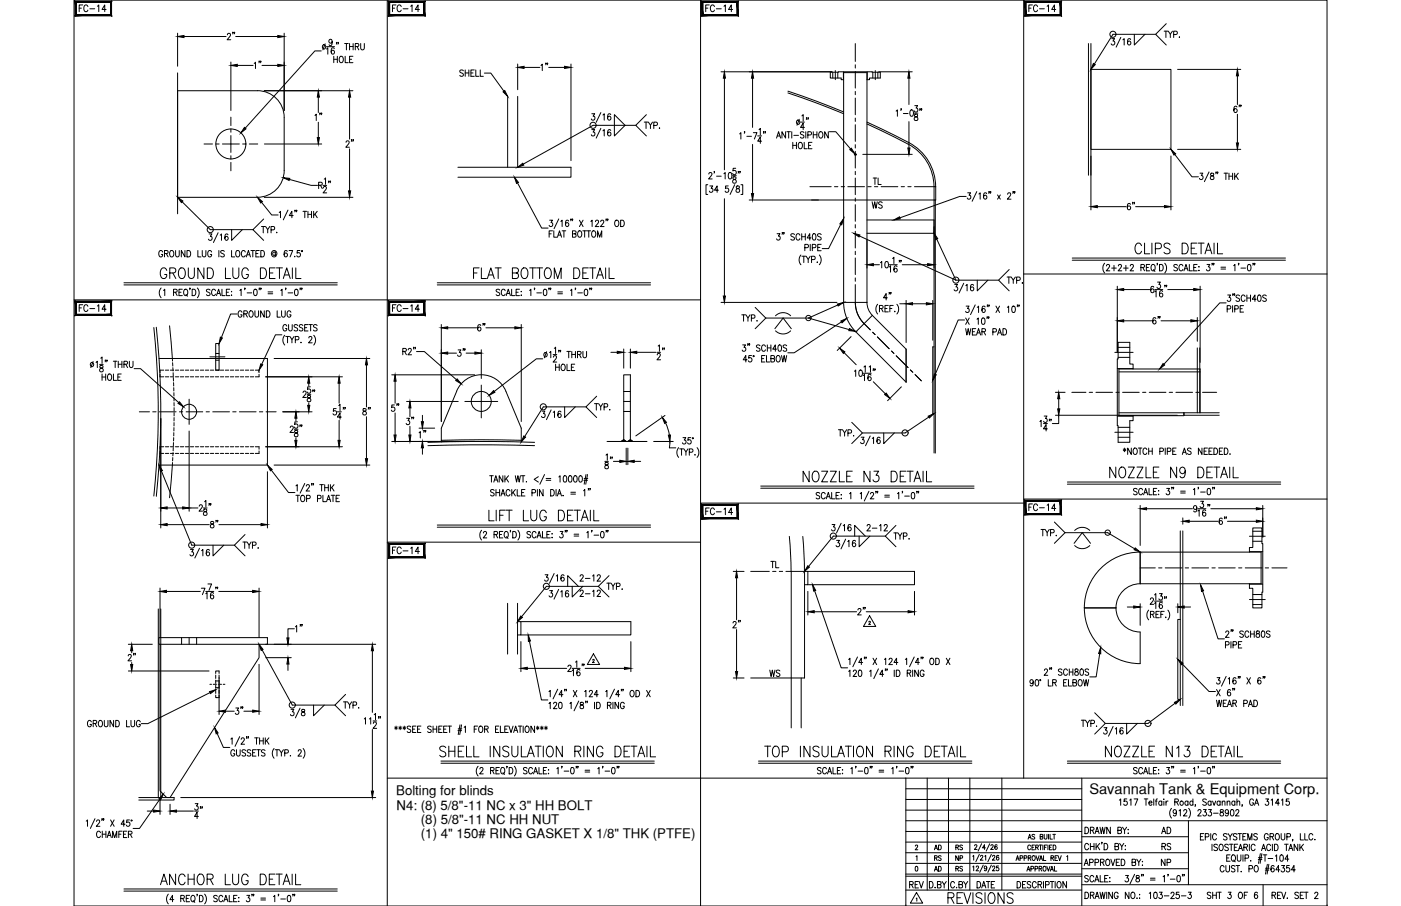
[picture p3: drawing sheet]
<svg xmlns="http://www.w3.org/2000/svg" width="432mm" height="279mm" viewBox="0 0 432 279" stroke-linecap="round" stroke-linejoin="round" font-family="sans-serif">
<defs><g id="words">
<text font-size="7.1" x="246.6" y="149.9">NOZZLE N3 DETAIL</text>
<g font-size="6.6">
<text x="348.9" y="79.4">CLIPS DETAIL</text>
<text x="48.7" y="87.1">GROUND LUG DETAIL</text>
<text x="145" y="87.1">FLAT BOTTOM DETAIL</text>
<text x="341.1" y="148.5">NOZZLE N9 DETAIL</text>
<text x="134.8" y="234.6">SHELL INSULATION RING DETAIL</text>
<text x="234.9" y="234.6">TOP INSULATION RING DETAIL</text>
<text x="339.7" y="234.6">NOZZLE N13 DETAIL</text>
<text x="48.7" y="274.1">ANCHOR LUG DETAIL</text>
<text x="291.4" y="279.8">REVISIONS</text>
</g>
<text font-size="6.2" x="88.5" y="222.6">3/8</text>
<g font-size="5.7">
<text x="379.2" y="36">6&quot;</text>
<text x="346.4" y="66">6&quot;</text>
<text x="140.1" y="111.1">3&quot;</text>
<text x="206" y="112.2" transform="rotate(-90 206 112.2)">12&quot;</text>
<text x="124.2" y="128.1" transform="rotate(-90 124.2 128.1)">5&quot;</text>
<text x="124.2" y="132.3">3&quot;</text>
<text x="63.9" y="164">8&quot;</text>
<text x="71.6" y="221.5">3&quot;</text>
<text x="63.5" y="253.6" transform="rotate(-90 63.5 253.6)">34&quot;</text>
</g>
<g font-size="5.3">
<text x="23.6" y="4.9">FC-14</text>
<text x="119.9" y="4.9">FC-14</text>
<text x="216.6" y="4.9">FC-14</text>
<text x="316.1" y="4.9">FC-14</text>
<text x="69.1" y="13.4">2&quot;</text>
<text x="165.8" y="22.9">1&quot;</text>
<text x="100.5" y="38.5" transform="rotate(-90 100.5 38.5)">1&quot;</text>
<text x="105.8" y="46.6">2&quot;</text>
<text x="268.1" y="58.2">TL</text>
<text x="267.8" y="65.6">WS</text>
<text x="23.6" y="97.4">FC-14</text>
<text x="119.9" y="97.4">FC-14</text>
<text x="358.8" y="101.2" transform="rotate(-90 358.8 101.2)">6&quot;</text>
<text x="150.6" y="103.4" transform="rotate(-90 150.6 103.4)">6&quot;</text>
<text x="110.8" y="129.1">8&quot;</text>
<text x="189.8" y="145.7" transform="rotate(-90 189.8 145.7)">18&quot;</text>
<text x="316.1" y="158.8">FC-14</text>
<text x="266.3" y="165.1">2-12</text>
<text x="379.2" y="163" transform="rotate(-90 379.2 163)">6&quot;</text>
<text x="119.9" y="172.2">FC-14</text>
<text x="236.7" y="176.4">TL</text>
<text x="177.8" y="180.6">2-12</text>
<text x="177.8" y="185.2">2-12</text>
<text x="267.8" y="190.9" transform="rotate(-90 267.8 190.9)">2&quot;</text>
<text x="225.1" y="194.7">2&quot;</text>
<text x="38.5" y="205">2&quot;</text>
<text x="236.4" y="209.9">WS</text>
<text x="279.4" y="275.2">REV</text>
</g>
<g font-size="4.9">
<text x="81.5" y="22.2" transform="rotate(-90 81.5 22.2)">1&quot;</text>
<text x="140.8" y="24.7">SHELL</text>
<text x="309.4" y="88.5">TYP.</text>
<text x="132.3" y="136.2" transform="rotate(-90 132.3 136.2)">1&quot;</text>
<text x="216.6" y="159.8">FC-14</text>
<text x="94.2" y="196.1" transform="rotate(-90 94.2 196.1)">1&quot;</text>
<text x="357" y="258.2">AD</text>
<text x="357.4" y="263.2">RS</text>
<text x="357" y="268.1">NP</text>
</g>
<text font-size="4.5" x="335.7" y="244.9">Savannah Tank &amp; Equipment Corp.</text>
<g font-size="4.4">
<text x="287.2" y="263.2">AD</text>
<text x="293.9" y="263.2">RS</text>
<text x="287.2" y="269.9">AD</text>
<text x="287.2" y="266.7">RS</text>
<text x="293.5" y="266.7">NP</text>
<text x="293.9" y="269.9">RS</text>
</g>
<g font-size="4.1">
<text x="122.1" y="245.1">Bolting for blinds</text>
<text x="122.2" y="249.9">N4: (8) 5/8&quot;-11 NC x 3&quot; HH BOLT</text>
<text x="129.7" y="254.2">(8) 5/8&quot;-11 NC HH NUT</text>
<text x="129.7" y="258.6">(1) 4&quot; 150# RING GASKET X 1/8&quot; THK (PTFE)</text>
</g>
<text font-size="3.5" x="266.7" y="193.7">2</text>
</g></defs>
<!-- layer: 0 -->
<g fill="none" stroke="#000" stroke-width=".31">
<path d="M22.8 0h386.2v279.4h-386.2zM119.4 0v279.4M215.9 0v279.4M315.5 0v240M22.8 92.5h193.1M315.5 84.5h93.5M215.9 155.2h99.6M315.5 153.9h93.5M119.4 167.2h96.5M119.4 240h289.6M279.2 240v39.4M285.8 240v34.5"/>
<path d="M292.3 240v34.5M298.9 240v34.5M308.8 240v34.5M333.4 240v39.4M279.2 243.2h54.2M279.2 246.5h54.2M279.2 249.8h54.2M279.2 256.4h54.2M279.2 259.7h54.2M279.2 253.1h129.8M333.4 258h32.9M366.3 253.1v19.7"/>
<path d="M279.2 266.3h54.2M279.2 263h87.1M279.2 270.2h54.2M279.2 269.6h54.2M279.2 274.5h54.2M333.4 272.8h75.6M333.4 267.9h32.9M389.3 272.8v6.6"/>
</g>
<!-- layer: DIM -->
<g fill="none" stroke="#000" stroke-width=".31">
<path d="M54.7 10.2v10.2M56.7 11.3h13M71.2 19.1v15M72.6 11.3h13M87.6 10.2v23.9M99 15.7h-2l-21.4 23.8M100.2 13.5l-.7 1.9M100.6 15.1l.4-.4v2M100.6 14.4h2.5M102.4 12.8a.53 .53 0 0 1-.8 .4 .53 .53 0 0 1-.1-.9 .53 .53 0 0 1 .8 .1l.1 .4a.95 .95 0 0 1-.7 1.3l-.3-.3M102.9 17.4v1.9M102.9 18.3h1.1"/>
<path d="M103 15l-.4-.3a1.13 1.13 0 0 0 0 2 .59 .59 0 0 0 .5-.7 .59 .59 0 0 0-.8-.4l-.2 .4M103.8 13.1h-.1h.1l-.1 .5M104 17.4v1.9M104.3 13.1l-.2 .5M104.7 17.6l.3-.2a1 1 0 0 1 .8 .9 1 1 0 0 1-.8 1l-.5-.7zM106.2 13.4h1.1M106.4 17.4v1.9h.9M106.8 13.4v2M107.7 13.4v2M107.7 14.4h1.1M107.7 18.3h.7M108.8 17.4h-1.1v1.9h1.1"/>
<path d="M108.8 13.4v2M109.5 14.4l.9-.1 .1-.7-1-.2v2M110 14.4l.6 1M111.2 13.4v1.4l.4 .6 .6-.3 .1-1.7M159.6 19.7v8M176 19.7v29.8M342.6 11.9h.9l-.5 .8a.6 .6 0 0 1 .5 .9 .6 .6 0 0 1-1-.1M345.4 11.5l-1.4 3M346.1 12.3l.4-.4v2M348.5 12.2l-.5-.3a1.14 1.14 0 0 0 .1 2 .58 .58 0 0 0 .4-.9 .58 .58 0 0 0-.9-.1l-.1 .3M349.6 10.6v3.3l3.3-3.3M356.2 10.6h-13.2l-5.7 9.1"/>
<path d="M358.8 9.6h1.1M359.3 9.6v2M359.5 7.3l-3.3 3.3 3.3 3.3M360.1 9.6l.6 .9v1.1M361.4 9.6l-.7 .9M361.7 10.6l1-.1v-.8l-1-.1v2M363.5 11.4v.2zM73.1 20.2h4.9M80.8 20.2h4.8M81.4 28h27.4M98.1 30v4.7M98.1 37.7v4.7"/>
<path d="M107.7 30v12.9M149.3 22.5h2l4 5.6M161.5 20.8h4.9M169.1 20.8h4.9M182.4 40h.9l-.5 .7a.59 .59 0 0 1 .5 .9 .59 .59 0 0 1-1.1 0M182.4 35.1h.9l-.5 .7a.6 .6 0 0 1 .5 1 .6 .6 0 0 1-1.1-.1M185.2 39.6l-1.5 3M185.2 34.7l-1.5 3M185.8 35.5l.4-.4v2M188.2 35.4l-.3-.3a1.11 1.11 0 0 0-.7 .9 1.11 1.11 0 0 0 .6 1.1 .57 .57 0 0 0 .6-.6 .57 .57 0 0 0-.5-.6 .57 .57 0 0 0-.6 .5M189.4 35.4l3.3 3.3-3.3 3.2zM195.9 38.7h-13.1l-21.5 11.9"/>
<path d="M198.6 37.7h1.1M199.1 37.7v1.9M199.2 35.4l-3.3 3.3 3.3 3.2M199.8 37.7l.7 .9v1M201.1 37.7l-.6 .9M201.5 38.7l1-.1v-.8l-1-.1v1.9M203.2 39.5h.1zM222.2 22.1h34.2M223.3 24.1v28.3M231.9 24.1v15.2M233.9 40l.4-.4v2M246.3 36.8l-.7 1.8"/>
<path d="M246.7 37.7h1.2M247.1 35.7l.4-.4v2M247.9 39.3h-1.2l.8-1.3v2M248.7 36.4h-.2h.2l-.2 .5M249.1 36.4l-.1 .5M270.8 22.1h10.4M276.2 34.3l.4-.4v2M277.8 33.6h-.2h.2l-.2 .5M278.4 35h1.5M280.1 24.1v8.1M280.1 37.5v8.1M280.6 34h.7l.2 .3v1.2l-.4 .4-.5-.1-.1-.3-.1-.8z"/>
<path d="M281.8 34.9h1.1M281.9 32.6h.9l-.5 .7a.6 .6 0 0 1 .5 1 .6 .6 0 0 1-1-.1M281.9 35.3v.6a.72 .72 0 0 1 .9 .4 .72 .72 0 0 1-.3 .9 .63 .63 0 0 1-.8-.7 .63 .63 0 0 1 .9-.5l.1-.7zM283.6 33.6h-.2h.2l-.2 .5M284.1 33.6h-.2h.2l-.2 .5M362.9 21.4h19.5M381.4 23.4v8.8M381.4 35.2v8.9M81.5 44.4h17.6M89.2 55.3l6.7 1.9h2M98.2 57.1l1-.1 .1-.6-1.1-.2v2M98.8 57.1l.5 1.1"/>
<path d="M99.6 57.2h1.1M99.7 58l.3-.5 .5 .1 .1 .3-.2 .6-.8 1h1.1M99.9 55.2l.4-.3v2M101.4 55.9h-.2h.2l-.2 .5M101.9 55.9l-.2 .5M107.7 45.9v13M159.5 56.4l7.4 13.9h2M185.8 40.3l.4-.3v1.9M188.2 40.2l-.3-.2a1.1 1.1 0 0 0-.6 .9 1.1 1.1 0 0 0 .5 1 .56 .56 0 0 0 .6-.5 .56 .56 0 0 0-.5-.6 .56 .56 0 0 0-.6 .5M218.1 57h-.5v3h.5M218.5 53.7l.3-.5 .5 .1 .1 .3-1 1.6h1.1M218.8 57.3h.9l-.5 .8a.6 .6 0 0 1 .5 .9 .6 .6 0 0 1-1.1-.1"/>
<path d="M220.2 52.9l-.1 .5M220.9 54.3h1.4M221.4 58.7h-1.2l.8-1.4v2M223.1 53.6l.4-.4v2M224.5 57.3h-.9v.9a.61 .61 0 0 1 .9 0 .61 .61 0 0 1-.1 .9 .61 .61 0 0 1-.9-.2M224.7 53.3l.4-.1a1.14 1.14 0 0 1-.2 2l-.2-.1-.2-.8zM225.8 54.2h1.1M226 54.6v.6a.72 .72 0 0 1 .8 .4 .72 .72 0 0 1-.3 .9 .64 .64 0 0 1-.7-.7 .64 .64 0 0 1 .8-.5l.2-.3v-.4zM226.4 57l-1.4 3M226.8 51.9h-.8l-.1 .8a.62 .62 0 0 1 .9 .1 .62 .62 0 0 1-.1 .9 .62 .62 0 0 1-.9-.2M227 57.4v.6a.72 .72 0 0 1 .9 .4 .72 .72 0 0 1-.3 .9 .64 .64 0 0 1-.8-.7 .64 .64 0 0 1 .8-.5l.3-.3-.1-.4zM227.6 52.9h-.1h.1l-.1 .5"/>
<path d="M227.9 41.3l.4-.4v2M228.1 52.9h-.1h.1l-.1 .5M228.4 57h.5v3h-.5M229.5 40.6l-.1 .5M230.2 42h1.4M231.9 44.5v15.2M232.2 40.9h1.1l-.8 2M233.5 41.9h1.2M234.7 43.5h-1.2l.8-1.3v2M235.4 40.6l-.1 .5M235.9 40.6l-.1 .5M239.3 42.6l.7-2 .6 2"/>
<path d="M239.6 41.9h.8M242.1 40.6v2l-1.1-2v2M242.5 40.6h1.1M243.1 40.6v2M244 40.6v2M244.3 43.9v2M244.3 44.8h1.2M244.7 41.7h1.4M245.5 43.9v2M246.3 44l.2-.1a1 1 0 0 1 .8 1 1 1 0 0 1-.8 1 1.26 1.26 0 0 1-.2-1.9zM247.8 40.9l-.4-.3-.7 .3 .1 .5 .9 .4a.48 .48 0 0 1-.3 .8l-.7-.3M247.9 43.9v2h.9"/>
<path d="M248.3 40.6v2M249 41.6h.9l.1-.8-1-.2v2M249.2 44.8h.7M250.3 43.9h-1.1v2h1.1M250.7 40.6v2M250.7 41.6h1.1M251.8 40.6v2M252.6 40.7l.2-.1a1 1 0 0 1 .8 1 1 1 0 0 1-.8 1 1.27 1.27 0 0 1-.2-1.9zM255.3 40.6v2l-1.1-2v2M255.6 40.6h2l4.5 5.3M265.9 47.6h15.3M298.3 59.5h.8l-.4 .7a.6 .6 0 0 1 .5 .9 .6 .6 0 0 1-1.1-.1"/>
<path d="M301.1 59.1l-1.5 3M301.7 59.8l.4-.3v1.9M304.1 59.7l-.3-.2a1.1 1.1 0 0 0-.7 .9 1.1 1.1 0 0 0 .6 1 .57 .57 0 0 0 .5-.8 .57 .57 0 0 0-1-.1l-.1 .3M304.9 59.2l-.2 .4M305.4 59.2h-.2h.2l-.2 .4M310.6 59.9l.3-.4h.5l.1 .3-.2 .7-.8 .9h1.1M312.3 59.2h-.2h.2l-.2 .4M312.8 59.2h-.2h.2l-.2 .4M336.2 48.1v16.6M360.9 48.1v16.6M362.1 47.6l5.3 6.9h2M362.9 46.1h19.5"/>
<path d="M369.8 53.4h.9l-.5 .7a.6 .6 0 0 1 .5 1 .6 .6 0 0 1-1-.1M372.6 53l-1.4 3M373.2 53.5v.6a.72 .72 0 0 1 .9 .4 .72 .72 0 0 1-.4 .9 .63 .63 0 0 1-.7-.7 .63 .63 0 0 1 .8-.6l.3-.2-.1-.4zM374.9 53.1l-.2 .5M375.3 53.1h-.1h.1l-.1 .5M377.3 53.4h1.1M377.8 53.4v2M378.8 54.3h1.1M378.8 53.4v2M379.9 53.4v2M380.5 53.4v2M380.9 54.3l.8 1.1"/>
<path d="M381.7 53.4l-1.2 1.3M50.1 77.7a.61 .61 0 0 0-.7-.4 .61 .61 0 0 0-.5 .7v.5a.61 .61 0 0 0 .6 .7 .61 .61 0 0 0 .6-.7h-.4M50.7 78.2l.9-.1 .1-.7-1-.1v1.9M51.2 78.2l.6 1M52.6 77.3h.2a1 1 0 0 1 .8 .9 1 1 0 0 1-.8 1 1.27 1.27 0 0 1-.2-1.9zM54.1 77.3v1.4l.5 .5 .6-.2v-1.7M56.1 62.2l8.7 8.6h13.2M57 77.3v1.9l-1.1-1.9v1.9M57.6 77.3a1 1 0 0 1 1.2 .9 1 1 0 0 1-1.2 1zM61 77.3v1.9h1M62.3 77.3v1.4l.5 .5 .6-.2 .1-1.7M64.4 72.1h.9l-.5 .8a.6 .6 0 0 1 .5 .9 .6 .6 0 0 1-1-.1"/>
<path d="M65.2 77.7a.61 .61 0 0 0-.7-.4 .61 .61 0 0 0-.5 .7v.5a.61 .61 0 0 0 .6 .7 .61 .61 0 0 0 .6-.7h-.4M67.2 71.8l-1.4 3M67.5 77.3v1.9M67.9 72.5l.4-.4v2M69.1 77.5l-.4-.2-.7 .2 .2 .5 .8 .5 .1 .5-.4 .2-.7-.2M70.3 72.4l-.4-.3a1.12 1.12 0 0 0 0 2 .58 .58 0 0 0 .4-.8 .58 .58 0 0 0-.9-.1l-.1 .3M71.4 77.3v1.9h.9M71.4 70.8v3.3l3.3-3.3M73 77.3h.1a1 1 0 0 1 .8 .9 1 1 0 0 1-.8 1 1.29 1.29 0 0 1-.1-1.9zM75.6 77.7a.61 .61 0 0 0-.7-.4 .61 .61 0 0 0-.5 .7v.5a.61 .61 0 0 0 .4 .7 .61 .61 0 0 0 .8-.4M75.9 79.2l.7-1.9 .6 1.9M76.2 78.6h.8"/>
<path d="M77.3 77.3h1.2M77.9 77.3v1.9M78.9 78.2h.6M79.9 77.3h-1v1.9h1M80.4 77.3a.99 .99 0 0 1 1.1 .9 .99 .99 0 0 1-1.1 1zM80.6 69.9h1.1M80.6 62.4l3.1 3.9h2M81.1 69.9v1.9M81.3 67.5l-3.3 3.3 3.3 3.3M81.4 60.9h27.4M81.9 69.9l.6 .9v1M83.1 69.9l-.6 .9"/>
<path d="M83.5 70.9l1.1-.2-.1-.8h-1v1.9M84.9 78l-.1-.2a.49 .49 0 0 0-.8 .4 .49 .49 0 0 0 .8 .5l.1-.2M84.9 77.7v1.1a.85 .85 0 0 0 .3-1.2 .85 .85 0 0 0-1.1-.3 .85 .85 0 0 0-.4 1.1 .83 .83 0 0 0 .5 .8 .83 .83 0 0 0 .9-.2M85.3 71.6h.1M86 65.5l.4-.3v1.9M88.5 77.5l-.4-.2a1.13 1.13 0 0 0 0 1.9 .59 .59 0 0 0 .5-.7 .59 .59 0 0 0-.8-.4l-.2 .5M88.8 64.8l-1.5 3M89.1 77.3h1.1l-.8 1.9M90.4 66.5h-1.2l.8-1.3v1.9M90.8 79v.2zM91 64.9h-.2h.2l-.2 .4M91.5 64.9h-.2h.2l-.2 .4"/>
<path d="M92.4 77.3h-.8v.8a.61 .61 0 0 1 .9 0 .61 .61 0 0 1-.1 .9 .61 .61 0 0 1-.9-.2M93.4 65.2h1.1M93.9 65.2v1.9M94.9 65.2v1.9M94.9 66.1h1.1M96 65.2v1.9M96.7 65.2v1.9M97.1 66l.7 1.1M97.8 65.2l-1.1 1.3M169.2 72.1h.7M169.4 67.9h.9l-.5 .7a.6 .6 0 0 1 .5 1 .6 .6 0 0 1-1.1-.1M170.3 71.2h-1.1v2"/>
<path d="M170.7 71.2v2h.9M171.8 73.2l.6-2 .7 2M172 72.5h.8M172.2 67.5l-1.4 3M172.8 68.3l.4-.4v2M173.2 71.2h1.2M173.8 71.2v2M175.2 68.2l-.4-.3a1.14 1.14 0 0 0 0 2 .58 .58 0 0 0 .5-.9 .58 .58 0 0 0-.9-.1l-.1 .3M176 67.6h-.1h.1l-.1 .5M176.4 72.1l1-.1 .1-.6-1.1-.2v2l1.1-.2v-.7l-.3-.2M176.5 67.6l-.1 .5M178.4 71.3l.1-.1a1 1 0 0 1 .8 1 1 1 0 0 1-.8 1 1.26 1.26 0 0 1-.1-1.9z"/>
<path d="M178.6 67.9l1.1 2M179.6 71.2h1.1M179.7 67.9l-1.1 2M180.2 71.2v2M180.9 71.2h1.1M181.5 71.2v2M182.1 68.3l.4-.4v2M182.7 71.3l.1-.1a1 1 0 0 1 .9 1 1 1 0 0 1-.9 1 1.28 1.28 0 0 1-.1-1.9zM183.5 68.4l.4-.5 .4 .1 .2 .3-.2 .6-.8 1h1.1M184.2 73.2v-2l.6 2 .7-2v2M185.1 68.4l.4-.5h.3l.3 .4-.2 .6-.8 1h1.1M186.9 67.6h-.2h.2l-.2 .5"/>
<path d="M187.4 67.6l-.2 .5M189.8 68l.1-.1a1 1 0 0 1 .9 1 1 1 0 0 1-.9 1 1.27 1.27 0 0 1-.1-1.9zM191.3 67.9a1 1 0 0 1 1.1 1 1 1 0 0 1-1.1 1zM223.3 61.3v30M230.9 61.7h21.3M239.5 72.1h.9l-.5 .7a.6 .6 0 0 1 .5 .9 .6 .6 0 0 1-1 0M241.2 71.8h-.2h.2l-.2 .5M241.7 71.8l-.2 .5M244.9 72.3l-.4-.2-.8 .2 .2 .5 .8 .4v.8h-.6l-.4-.2M246.5 72.5a.61 .61 0 0 0-.7-.4 .61 .61 0 0 0-.5 .7v.5a.61 .61 0 0 0 .5 .7 .61 .61 0 0 0 .7-.4M246.8 78.6a2.31 2.31 0 0 0 0 3M247.1 72.1v1.9"/>
<path d="M247.1 73h1.1M247.2 79h1.1M247.7 79v2M248.1 76.4l.9-.1 .1-.8-1-.1v1.9M248.2 72.1v1.9M248.5 79l.6 1v1M249.7 75.4v1.9M249.7 79l-.6 1M250 73.4h-1.2l.8-1.3v1.9M250.4 76.4l.9-.1v-.8l-.9-.1v1.9M250.6 72.2h.6l.2 .3v1.2l-.4 .3-.6-.3v-.8zM252 76.3h.7"/>
<path d="M252.5 78.6a2.24 2.24 0 0 1 0 3M253.1 72.3l-.4-.2-.6 .1-.1 .5 .9 .5 .2 .6-.4 .2-.7-.2M253.1 75.4h-1.1v1.9h1.1M259.1 69.2l-3.7 7.5h-2M264.9 72.8l29.7 13.6M267.2 74v8.7M275.1 79.7l.4-.4v2M287.9 67.8v14.9M288.7 73.7l5.9 12.7M297.8 60.6h-2l-18.5 6.6M307.4 60.1l.9 1.3M308.3 60.1l-.9 1.3"/>
<path d="M330.5 79.6h65.7M338.2 63.7h8.9M350 63.7h8.9M38.2 87.2h65.7M38.2 87.9h65.7M49.7 88.8a2.24 2.24 0 0 0 0 3M50.4 89.6l.4-.4v2M53.5 90.1l.9-.1 .1-.6-1-.2v2M54 90.1l.6 1.1M55.2 90.1h.6M56.2 89.2h-1v2h1M56.9 89.3l.2-.1a1 1 0 0 1 .8 1 1 1 0 0 1-.8 1 1.29 1.29 0 0 1-.2-1.9z"/>
<path d="M57.3 90.8l.5 .6M59.2 89.2a1 1 0 0 1 1.2 1 1 1 0 0 1-1.2 1zM60.8 88.8a2.3 2.3 0 0 1 0 3M64.7 89.5l-.4-.3-.5 .1-.1 .6 .9 .4 .1 .6-.4 .3-.7-.3M66.4 89.7a.62 .62 0 0 0-.7-.5 .62 .62 0 0 0-.5 .7v.5a.62 .62 0 0 0 .5 .8 .62 .62 0 0 0 .7-.5M66.7 91.2l.7-2 .6 2M67 90.5h.8M68.4 89.2v2h1M69.8 90.1h.6M70.8 89.2h-1v2h1M71.4 89.9v.1zM71.4 91v.2z"/>
<path d="M73 96.8h-1.9l-2.9 7.3M73.9 89.6l.4-.4v2M74.6 96.3a.61 .61 0 0 0-.8-.5 .61 .61 0 0 0-.4 .8v.5a.61 .61 0 0 0 .6 .7 .61 .61 0 0 0 .6-.7h-.4M75.1 96.8l1-.1 .1-.7-1.1-.2v2M75.7 96.8l.6 1M76.2 90.3h1.4M77 95.9l.2-.1a1 1 0 0 1 .8 1 1 1 0 0 1-.8 1 1.24 1.24 0 0 1-.2-1.9zM78.4 89.3l.4-.1a1.14 1.14 0 0 1-.2 2l-.2-.1-.3-.8zM78.6 95.8v1.5l.5 .5 .5-.3 .1-1.7M81.4 95.8v2l-1.1-2v2M82.1 95.8a1 1 0 0 1 1.1 1 1 1 0 0 1-1.1 1zM82.6 90h1.5"/>
<path d="M82.6 90.6h1.5M85.4 95.8v2h1M86.5 89.6l.4-.4v2M86.8 95.8v1.5l.5 .5 .5-.3 .1-1.7M88.8 90.3h1.4M89.7 96.3a.61 .61 0 0 0-.8-.5 .61 .61 0 0 0-.4 .8v.5a.61 .61 0 0 0 .6 .7 .61 .61 0 0 0 .6-.7h-.4M91 89.3l.2-.1a1.07 1.07 0 0 1 .7 1 1.07 1.07 0 0 1-.7 1l-.2-.1-.2-.8zM134.8 87.2h65.7M134.8 87.9h65.7M154 89.5l-.4-.3-.7 .3 .2 .4 .8 .5 .1 .5-.4 .3-.7-.3M155.7 89.7a.61 .61 0 0 0-.7-.5 .61 .61 0 0 0-.5 .7v.5a.61 .61 0 0 0 .5 .8 .61 .61 0 0 0 .7-.5M156 91.2l.7-2 .6 2"/>
<path d="M156.3 90.5h.8M157.7 89.2v2h1M159.1 90.1h.6M160.1 89.2h-1v2h1M160.7 89.9v.1zM160.7 91v.2zM163.2 89.6l.4-.4v2M165.4 90.3h1.5M167.7 89.3l.4-.1a1.15 1.15 0 0 1-.2 2 1.43 1.43 0 0 1-.2-1.9zM171.9 90h1.5M171.9 90.6h1.5M175.8 89.6l.4-.4v2"/>
<path d="M178.1 90.3h1.4M180.3 89.3l.4-.1a1.15 1.15 0 0 1-.2 2l-.4-.4-.1-.5zM222.2 93.3h35.8M228.6 97.1h1.1M229.2 97.1v2M229.9 97.1l.6 .9v1.1M231.2 97.1l-.7 .9M231.6 98.1l.9-.1 .1-.7-1-.2v2M232.7 94.8l3.3 3.3M233.3 98.9v.2zM236 98.1l-3.3 3.3M236 98.1h13.2"/>
<path d="M239 97.4a3.3 3.3 0 0 1 4.7 0M249.2 98.1l12.5 3.5M250.1 80.1l1-.1 .1-.8-1.1-.2v2M251.9 80.8v.2zM258.2 94.1l-9 4M259.3 99.3l-14.5 9.5h-2M269.2 81.6h1.8M270.5 93.8a2.3 2.3 0 0 0 0 3M271.1 95.1l.9-.1v-.7l-.9-.1v2M271.4 81l.4-.4v2M271.6 95.1l.6 1.1M272.8 95.1h.6"/>
<path d="M273 80.7h.6l.1 .3v1.2l-.4 .4-.5-.4-.1-.7zM273.5 91.8h-1.2l.8-1.3v2M273.8 94.2h-1v2h1M274.1 82.3l.4-.3v1.9M274.1 81.6h2.4M274.2 90.3h-.2h.2l-.2 .4M274.3 95.1h.6M274.6 90.3l-.1 .4M275.3 94.2h-1v2M275.7 96.1h.2zM276.4 93.8a2.3 2.3 0 0 1 0 3M276.5 82.2l-.4-.2a1.1 1.1 0 0 0-.6 .9 1.1 1.1 0 0 0 .6 1 .55 .55 0 0 0 .5-.5 .55 .55 0 0 0-.5-.6 .55 .55 0 0 0-.6 .5"/>
<path d="M277.3 80.4l-.2 .4M277.3 93.7h2M277.7 80.4h-.1h.1l-.1 .4M278.1 81.6h7.8M279.3 92.6v13M281.2 93.7h4.3M287.5 92.6v12.3M294.2 87.7h.9l-.5 .8a.6 .6 0 0 1 .5 .9 .6 .6 0 0 1-1-.1M294.6 86.4h13.2M297 87.4l-1.4 3M297.3 98.7h-2l-7.1 16.7M297.6 98.1l1.1 1.9"/>
<path d="M297.7 88.1l.4-.4v2M297.8 94.4h.9l-.5 .7a.6 .6 0 0 1 .5 1 .6 .6 0 0 1-1.1-.1M298.7 98.1l-1.1 1.9M300.1 88l-.4-.3a1.12 1.12 0 0 0 0 2 .58 .58 0 0 0 .4-.8 .58 .58 0 0 0-.9-.1l-.1 .2M300.6 94l-1.5 3M301.1 98.4l.4-.3v1.9M301.2 86.4v3.3l3.3-3.3M301.2 94.8l.4-.4v2M302.7 98.1h.7l.1 .3v1.3l-.4 .3-.5-.3zM303.6 94.7l-.5-.3a1.12 1.12 0 0 0 .1 2 .59 .59 0 0 0 .5-.8 .59 .59 0 0 0-.8-.3l-.3 .4M304.3 97.8l-.1 .5M304.4 94.1l-.2 .5"/>
<path d="M304.8 97.8h-.2h.2l-.2 .5M304.9 94.1h-.2h.2l-.2 .5M307 94.4l1.1 2M308.1 94.4l-1.1 2M310.5 94.8l.4-.4v2M312.1 94.5l.2-.1a1.06 1.06 0 0 1 .7 1 1.06 1.06 0 0 1-.7 1l-.2-.1-.3-.8zM313.7 94.1h-.2h.2l-.2 .5M314.1 94.1l-.1 .5M330.5 80.2h65.7M340.5 81.2a2.3 2.3 0 0 0 0 3M341 82l.3-.4h.5l.2 .3-1 1.6h1.1M342.6 82.7h1.5"/>
<path d="M343.3 81.8v1.7M344.4 88.3v20.4M344.7 82l.1-.4h.5l.4 .5-1.1 1.4h1.1M346.3 82.7h1.4M346.3 89.3h8M346.3 98.9h8.6M347 81.8v1.7M348.4 82l.3-.4h.5l.1 .3-1 1.6h1.1M351.6 82.5l1-.1 .1-.7-1.1-.1v1.9M352.2 82.5l.6 1M353.3 82.5h.6M354.4 81.6h-1.1v1.9h1.1"/>
<path d="M355.1 81.6h.1a1 1 0 0 1 .9 .9 1 1 0 0 1-.9 1 1.26 1.26 0 0 1-.1-1.9zM355.5 83.1l.5 .6M355.6 88.6l-.5-.3a1.13 1.13 0 0 0 .1 2 .55 .55 0 0 0 .5-.5 .55 .55 0 0 0-.4-.6 .55 .55 0 0 0-.7 .4M355.9 90l.4-.4v2M355.9 89.3h2.5M356.7 81.3l-.1 .4M356.8 87h.8l-.4 .7a.6 .6 0 0 1 .4 1 .6 .6 0 0 1-1-.1M357.4 81.6a1 1 0 0 1 1.1 .9 1 1 0 0 1-1.1 1zM357.8 98.9h9.2M358.3 89.9l-.3-.3a1.1 1.1 0 0 0-.7 1 1.1 1.1 0 0 0 .6 1 .56 .56 0 0 0 .6-.6 .56 .56 0 0 0-.5-.5 .56 .56 0 0 0-.6 .4M359 81.2a2.3 2.3 0 0 1 0 3M359.1 88l-.1 .5"/>
<path d="M359.6 88h-.2h.2l-.2 .5M359.9 89.3h8M362.9 81.8l-.4-.2h-.6v.6l.8 .5 .2 .5-.4 .3-.7-.3M364.6 82a.62 .62 0 0 0-.8-.4 .62 .62 0 0 0-.4 .7v.5a.62 .62 0 0 0 .4 .7 .62 .62 0 0 0 .8-.4M364.9 83.5l.6-1.9 .7 1.9M365.1 82.9h.8M366.6 81.6v1.9h.9M367.9 82.5h.7M369 81.6h-1.1v1.9h1.1M369 97.9v7.3M369.5 82.2v.2zM369.5 83.3v.2z"/>
<path d="M369.9 88.3v23.4M372 81.6h.9l-.5 .7a.6 .6 0 0 1 .5 .9 .6 .6 0 0 1-1.1-.1M373.7 81.3h-.2h.2l-.2 .4M374.1 81.3l-.1 .4M376.3 82.4h1.4M376.3 83h1.4M377.9 93.4h-2l-17.2 19M378.2 95.3l1-.1 .1-.8-1.1-.1v1.9M378.4 91h.9l-.5 .7a.6 .6 0 0 1 .5 1 .6 .6 0 0 1-1.1-.1M379.9 94.3v1.9M380.1 90.7h-.2h.2l-.2 .5M380.2 81.9l.4-.3v1.9"/>
<path d="M380.6 90.7h-.2h.2l-.2 .5M380.6 95.3l.9-.1 .1-.8-1-.1v1.9M381.8 81.3h-.1h.1l-.1 .4M382.1 91.2l-.4-.2-.8 .2 .2 .5 .8 .4v.8h-.6l-.4-.2M382.2 95.2h.7M382.5 82.7h1.4M383.3 94.3h-1.1v1.9h1.1M383.7 91.4a.61 .61 0 0 0-.7-.4 .61 .61 0 0 0-.5 .7v.5a.61 .61 0 0 0 .5 .7 .61 .61 0 0 0 .7-.4M384.3 91v1.9M384.3 91.9h1.1M384.7 81.6h.2a1.07 1.07 0 0 1 .7 .9 1.07 1.07 0 0 1-.7 1l-.2-.1-.2-.7zM385.4 91v1.9"/>
<path d="M386.3 81.3h-.2h.2l-.2 .4M386.8 81.3l-.2 .4M387.2 92.3h-1.2l.8-1.3v1.9M387.8 91.1l.2-.1a1.07 1.07 0 0 1 .7 1 1.07 1.07 0 0 1-.7 .9 1.35 1.35 0 0 1-.2-1.8zM390.3 91.2l-.4-.2-.7 .2 .1 .5 1 .7v.3l-.4 .2-.7-.2M28.7 111.5l-.7 1.9M29.6 111.8l.4-.4v2M30.7 112.4h1.1M30.9 112.8v.6a.72 .72 0 0 1 .8 .4 .72 .72 0 0 1-.3 .9 .63 .63 0 0 1-.7-.7 .63 .63 0 0 1 .8-.5l.3-.3-.1-.4zM31.1 110.4l.4-.3v2M31.5 115.3v2M31.5 116.3h1.1"/>
<path d="M32.5 111.1l-.1 .5M32.6 115.3v2M33 111.1h-.1h.1l-.1 .5M33.5 115.4l.1-.1a1 1 0 0 1 .8 1 1 1 0 0 1-.8 1 1.28 1.28 0 0 1-.1-1.9zM34.9 111.4h1.1M35 115.3v2h.9M35.5 111.4v2M36.3 116.3h.7M36.4 112.3h1.2M36.4 111.4v2M37.4 115.3h-1.1v2h1.1M37.6 111.4v2"/>
<path d="M38.2 112.3l1-.1v-.6l-1-.2v2M38.8 112.3l.5 1.1M39.9 111.4v1.4l.5 .6 .5-.3 .1-1.7M41.3 113.7h2l11.8 10.4M81.9 116.2h23.6M84.5 110.6h29.5M86.9 103.3h-2l-4.2 9.1M87.8 103.4a2.24 2.24 0 0 0 0 3M88.1 103.8h1.1M88.4 100.6a.62 .62 0 0 0-.8-.5 .62 .62 0 0 0-.4 .8v.4a.62 .62 0 0 0 .6 .8 .62 .62 0 0 0 .6-.8h-.4M88.6 103.8v1.9M88.9 100.1v1.4l.5 .6 .6-.3 .1-1.7"/>
<path d="M89.3 103.8l.7 .9v1M90.6 103.8l-.6 .9M91 104.8l1-.1v-.8l-1-.1v1.9M91.7 100.4l-.4-.3-.5 .1-.1 .6 .9 .4 .1 .6-.4 .3-.7-.3M92.8 105.6v.1zM93.3 100.4l-.4-.3-.7 .3 .2 .5 .9 .6v.3l-.4 .3-.7-.3M93.9 101h.6M94.9 100.1h-1v2h1M95.2 118.2v.8M95.2 104.2l.1-.3 .5-.1 .3 .5-1 1.4h1.1M95.2 100.1h1.1M95.7 119.3h-.9v.8a.61 .61 0 0 1 .9 .1 .61 .61 0 0 1-.1 .9 .61 .61 0 0 1-.9-.2"/>
<path d="M95.7 100.1v2M96.7 103.4a2.24 2.24 0 0 1 0 3M97.7 100.4l-.4-.3-.7 .3 .2 .5 .8 .4v.7l-.6 .1-.4-.3M104.5 118.2v6.2M112.9 112.5v13M120.7 115.6h25.6M121.8 117.6v6.8M124.1 108.4l1-.1 .1-.7-1.1-.2v2M124.7 108.4l.6 1M125.8 107.9l.3-.5 .5 .1 .2 .3-.3 .7-.8 .9h1.2M127.6 107.1l-.2 .5M128.1 107.1h-.2h.2l-.2 .5"/>
<path d="M128.4 108.4h2.4l9.9 8.7M136 100.1v29.9M138 101.1h8.9M138 108.9h2.7M148.3 107.9v8.8M149.8 101.1h8.9M160.7 100.1v29.9M167.3 110.7h-2l-13 10M168.5 108.5l-.7 1.8M169.4 108.7l.4-.3v1.9M170.5 109.3h1.1M170.6 110.2l.3-.5 .5 .1 .1 .3-.2 .6-.8 1h1.1"/>
<path d="M170.8 107.4l.4-.3v1.9M171.2 112.3v2M171.2 113.2h1.2M172.3 108.1l-.1 .5M172.4 112.3v2M172.8 108.1h-.2h.2l-.2 .5M173.2 112.4l.2-.1a1 1 0 0 1 .8 1 1 1 0 0 1-.8 1 1.26 1.26 0 0 1-.2-1.9zM174.7 108.4h1.1M174.8 112.3v2h.9M175.3 108.4v1.9M176.1 113.2h.6M176.2 109.3h1.2"/>
<path d="M176.2 108.4v1.9M177.1 112.3h-1v2h1M177.4 108.4v1.9M178 109.3l.9-.1 .1-.6-1-.2v1.9M178.5 109.3l.6 1M179.7 108.4v1.4l.4 .5 .6-.2 .1-1.7M188.3 108.6h1.9M192.2 107.6v5.9M194.3 107.6v5.9M196.3 108.6h5.8M228.9 106.4h.9l-.5 .7a.59 .59 0 0 1 .5 .9 .59 .59 0 0 1-1.1 0M230.3 111h-1.2l.8-1.4v2"/>
<path d="M230.6 106.1h-.2h.2l-.2 .5M231.1 106.1l-.2 .5M231.6 109.6h-.8l-.1 .9a.62 .62 0 0 1 .9 0 .62 .62 0 0 1-.1 .9 .62 .62 0 0 1-.8-.1M234.3 106.6l-.5-.2-.7 .2 .2 .5 1 .7v.3l-.5 .2-.7-.2M234.7 110.6h.7M235.8 109.6h-1.1v2h1.1M235.9 106.8a.61 .61 0 0 0-.7-.4 .61 .61 0 0 0-.5 .7v.5a.61 .61 0 0 0 .5 .7 .61 .61 0 0 0 .7-.4M236.2 109.6v2h1M236.5 106.4v1.9M236.5 107.3h1.1M237.6 110.6l1-.1v-.8l-1-.1v2l1-.2 .1-.4-.4-.4M237.6 106.4v1.9"/>
<path d="M238.8 101.4l2.6-3.3 2.5 3.3M239 102a3.3 3.3 0 0 0 4.7 0M239.4 107.7h-1.2l.8-1.3v1.9M239.5 109.7l.2-.1a1.01 1.01 0 0 1 .8 1 1.01 1.01 0 0 1-.8 1 1.29 1.29 0 0 1-.2-1.9zM240 106.5l.2-.1a1.07 1.07 0 0 1 .7 .9 1.07 1.07 0 0 1-.7 1l-.2-.1-.2-.7zM240.9 109.6l.4 2 .4-2 .4 2 .4-2M242.5 106.6l-.4-.2-.7 .2 .1 .5 .9 .5 .1 .5-.4 .2-.7-.2M260.2 108.8l3.7 3.7M262.3 103.8l-4.3 4.3M263.3 114.5l.4-.4v2M264.9 114.2l.3-.1a1.07 1.07 0 0 1 .6 1 1.07 1.07 0 0 1-.6 1 1.38 1.38 0 0 1-.3-1.9zM266 115.8l.4-.4v2"/>
<path d="M266 115.1h2.5M266.3 113.2l.4-.4v2M267.9 113.2l.4-.4v2M268.4 115.7l-.3-.3a1.11 1.11 0 0 0-.1 2 .55 .55 0 0 0 .6-.5 .55 .55 0 0 0-.5-.6 .55 .55 0 0 0-.6 .4M269.2 117.7l3.7 3.8M269.2 113.8h-.1h.1l-.1 .5M269.7 113.8h-.1h.1l-.1 .5M277.8 119.3l-4.2 4.3M297.6 101.3l.4 2 .4-2 .4 2 .4-2M299.7 102.3h.6M300.7 101.3h-1v2h1M301 103.3l.6-2 .6 2"/>
<path d="M301.2 102.7h.8M302.6 102.3l1-.1 .1-.7-1.1-.2v2M303.2 102.3l.6 1M306 102.4l1-.1v-.8l-1-.2v2M307.4 103.3l.7-2 .6 2M307.7 102.7h.8M309.1 101.3a.99 .99 0 0 1 1.1 1 .99 .99 0 0 1-1.1 1zM49.6 129.1v33.7M58.3 132.9v24.8M81.9 137.8h23.6M87.2 127h9M89.5 131.9l.3-.5 .5 .1 .1 .3-.2 .6-.8 1h1.1"/>
<path d="M90.7 132.4h1.1M90.9 132.8v.6a.72 .72 0 0 1 .8 .4 .72 .72 0 0 1-.3 .9 .64 .64 0 0 1-.7-.7 .64 .64 0 0 1 .8-.5l.3-.3-.1-.4zM91.2 129v.8M91.2 135v.8M91.7 130.1h-.8l-.1 .8a.61 .61 0 0 1 .9 .1 .61 .61 0 0 1-.1 .9 .61 .61 0 0 1-.9-.2M92.6 131.1h-.2h.2l-.2 .5M93 131.1h-.1h.1l-.1 .5M93.4 121.1l.2-.4 .4-.1 .4 .6-1.1 1.4h1.1M94.7 121.6h1.1M94.8 122v.6a.72 .72 0 0 1 .9 .4 .72 .72 0 0 1-.3 .9 .63 .63 0 0 1-.8-.7 .63 .63 0 0 1 .9-.5l.2-.7zM95.2 124.2v.8M96.5 120.3h-.1h.1l-.1 .5"/>
<path d="M97 120.3h-.2h.2l-.2 .5M103.6 126h-.8l-.1 .9a.61 .61 0 0 1 .9 0 .61 .61 0 0 1-.1 .9 .61 .61 0 0 1-.9-.2M104 127h1.2M104.4 125.1l.4-.4v2M104.5 129.6v6.2M105.2 128.6h-1.2l.8-1.3v2M105.9 125.7h-.2h.2l-.2 .5M106.4 125.7h-.2h.2l-.2 .5M112.9 128.5v13M120.7 136.1h25.6M121.8 127.4v6.8M125.3 123.8h15.9"/>
<path d="M130.2 138.1v2M167.1 126.8h.8l-.4 .8a.59 .59 0 0 1 .4 .9 .59 .59 0 0 1-1-.1M169.9 126.4l-1.5 3M170.5 127.2l.4-.4v2M172.9 127.1l-.5-.3a1.13 1.13 0 0 0 .1 2 .55 .55 0 0 0 .5-.6 .55 .55 0 0 0-.5-.5 .55 .55 0 0 0-.6 .4M174 125.5v3.3l3.3-3.3M180.6 125.5h-13.2l-5.7 9.1M183.2 124.5h1.1M183.8 124.5v2M183.9 122.2l-3.3 3.3 3.3 3.3M184.5 124.5l.6 .9v1.1M185.8 124.5l-.7 .9"/>
<path d="M186.2 125.5l.9-.1 .1-.7-1-.2v2M187.9 126.3h.1M193 138.2v5.1M193.5 138.2v5.1M201.5 136.1h6M205 128.1l-9 6.3M205.1 130.4l1.2 3.8M206.5 136.1l-.2 2h2M209.2 138a2.3 2.3 0 0 0 0 3.1M209.5 138.4h1.1M210.1 138.4v2M210.5 135h.9l-.5 .7a.6 .6 0 0 1 .5 .9 .6 .6 0 0 1-1.1-.1"/>
<path d="M210.8 138.4l.6 1v1M212 138.4l-.6 1M212.4 139.5l1-.1 .1-.8-1.1-.2v2M212.9 135h-.8l-.1 .8a.61 .61 0 0 1 .9 0 .61 .61 0 0 1-.1 .9 .61 .61 0 0 1-.9-.2M214.8 138a2.3 2.3 0 0 1 0 3.1M258.4 132.5h1.1M259 132.5v2M259.7 132.5l.6 1v1M260.9 132.5l-.6 1M261.3 133.6l1-.1 .1-.8-1.1-.2v2M262.5 130.2l3.3 3.3-3.3 3.3M263 134.4h.2z"/>
<path d="M265.4 134.8h.9l-.5 .8a.6 .6 0 0 1 .5 .9 .6 .6 0 0 1-1-.1M268.2 134.5l-1.4 3M268.8 135.2l.4-.4v2M271.3 135.1l-.4-.3a1.1 1.1 0 0 0-.6 1 1.1 1.1 0 0 0 .5 1 .57 .57 0 0 0 .5-.8 .57 .57 0 0 0-.9-.1l-.1 .2M272.4 133.5v3.3l3.3-3.3M286.2 128.6l-7.2 4.9h-13.2M320.5 130l.4-.4v2M321.6 130.6h1.2M321.8 128.3h.9l-.5 .8a.6 .6 0 0 1 .5 .9 .6 .6 0 0 1-1.1-.1M322.8 132.2h-1.2l.8-1.3v2M323.5 129.3h-.1h.1l-.1 .5M324 129.3l-.1 .5"/>
<path d="M325.3 128.1h37.5M325.3 121h3M326.3 128.1v2.5h-2M326.3 123v3.1M346.2 138.5l.8 .5M346.6 138.2v1.1M347 138.5l-.8 .5M348.7 138.2v1.9l-1.1-1.9v1.9M349.5 138.3l.2-.1a1 1 0 0 1 .8 1 1 1 0 0 1-.8 .9 1.24 1.24 0 0 1-.2-1.8zM350.8 138.2h1.2M351.4 138.2v1.9M353.5 138.6a.61 .61 0 0 0-.8-.4 .61 .61 0 0 0-.4 .7v.5a.61 .61 0 0 0 .4 .7 .61 .61 0 0 0 .8-.4"/>
<path d="M354 138.2v1.9M354 139.1h1.1M355.1 138.2v1.9M357.5 139.2l.9-.1 .1-.7-1-.2v1.9M359.1 138.2v1.9M359.8 139.2l.9-.1 .1-.7-1-.2v1.9M361.4 139.1h.7M362.5 138.2h-1.1v1.9h1.1M364.6 139.5h.8M367.1 138.5l-.4-.3-.7 .3 .2 .4 .8 .5v.7h-.6l-.4-.2M370.5 138.2v1.9l-1.1-1.9v1.9M371.1 139.1h.7"/>
<path d="M372.2 138.2h-1.1v1.9h1.1M372.6 139.1h.7M373.7 138.2h-1.1v1.9h1.1M374.1 138.2a1 1 0 0 1 1.2 1 1 1 0 0 1-1.2 .9zM375.8 139.1h.6M376.9 138.2h-1.1v1.9h1.1M377.3 138.2a1 1 0 0 1 1.2 1 1 1 0 0 1-1.2 .9zM49.7 145.2l9.4 22.9h13.1M51.5 156.7h4.8M58.3 156.7h2.7M61.4 156.1l.3-.4h.4l.3 .3-1.1 1.6h1.1M62.7 156.7h1.1"/>
<path d="M62.8 157.1v.5a.72 .72 0 0 1 .9 .4 .72 .72 0 0 1-.3 .9 .63 .63 0 0 1-.8-.6 .63 .63 0 0 1 .9-.6l.2-.3-.1-.3zM63.1 154.7l.4-.4v2M64.5 155.4h-.1h.1l-.1 .5M65 155.4l-.1 .5M82.4 145.5v17.3M83.6 145l5.3 6.9h2M84.5 143.4h29.5M91.2 149.8l.4-.3v1.9M91.2 152.7h1.1M91.8 152.7v2M93 152.8l.1-.1a1 1 0 0 1 .9 1 1 1 0 0 1-.9 1 1.27 1.27 0 0 1-.1-1.9zM93.9 149.1l-1.4 3"/>
<path d="M94.4 149.9l.3-.4h.4l.3 .3-1.1 1.6h1.1M94.5 153.8l.9-.1 .2-.3-.2-.6-.9-.1v2M96.2 149.2l-.2 .4M96.6 149.2h-.1h.1l-.1 .4M97.9 153.8l1-.2-.1-.8-.9-.1v2M98.6 149.5h1.1M99.1 149.5v1.9M99.5 152.7v2h1M100.1 149.5v1.9M100.1 150.4h1.1M100.6 154.7l.7-2 .6 2M100.9 154.1h.8"/>
<path d="M101.2 149.5v1.9M101.8 149.5v1.9M102.1 152.7h1.1M102.2 150.3l.8 1.1M102.6 152.7v2M103 149.5l-1.2 1.3M103.6 153.7h.6M104.6 152.7h-1v2h1M150.7 157.3v3.3h1.6M150.9 146.7h1.1M151.5 146.7v2M152.2 148.7l.6-2 .7 2"/>
<path d="M152.3 151.3l-.4-.3-.7 .3 .1 .4 .9 .5a.48 .48 0 0 1-.3 .8l-.7-.3M152.4 148h.8M152.9 151v2M152.9 151.9h1.1M152.9 157.3v3.3M154 151v2M154 158.9h1.1M154.4 153l.6-2 .7 2M154.6 152.3h.8M155 146.7v2l-1.1-2v2M155.6 146.7v2M155.7 157.3h-1.7v3.3"/>
<path d="M156 157.3h1.9M156 147.6l.7 1.1M156.7 146.7l-1.1 1.3M156.9 157.3v3.3M157.2 151.4a.62 .62 0 0 0-.8-.4 .62 .62 0 0 0-.4 .7v.5a.62 .62 0 0 0 .4 .7 .62 .62 0 0 0 .8-.4M157.7 151v2M158.1 151.8l.8 1.2M158.8 146.7l.4 2 .4-2 .4 2 .4-2M158.9 151l-1.2 1.3M159.4 151v2h1M160.7 146.7h1.1M160.8 151.9h.6"/>
<path d="M161.2 146.7v2M161.3 157.3v3.3h1.6M161.8 151h-1v2h1M162.2 148.6h.1zM163.6 157.3v2.4a.93 .93 0 0 0 .9 .9 .93 .93 0 0 0 .9-.9v-2.4M164 152l.9-.1 .1-.7-1-.2v2M165.6 151v2M165.9 147l-1.3 .8 1.3 .9M167.4 151v2l-1.1-2v2M167.8 146.3l-1.4 3M168.3 147.6h1.5M168.3 148.1h1.5"/>
<path d="M168.4 158.1a1.03 1.03 0 0 0-1.3-.8 1.03 1.03 0 0 0-.7 1.3v.8a1.03 1.03 0 0 0 1 1.2 1.03 1.03 0 0 0 1-1.2h-.7M169.7 151a1 1 0 0 1 1.1 1 1 1 0 0 1-1.1 1zM171.4 151v2M171.8 153l.6-2 .7 2M172 152.3h.8M172.1 157.3h.9a1.87 1.87 0 0 1 0 3.3h-.9zM172.2 147.1l.4-.4v2M173.5 152.8h.1M173.8 146.8l.3-.1a1.07 1.07 0 0 1 .6 1 1.07 1.07 0 0 1-.6 1 1.41 1.41 0 0 1-.3-1.9zM174.9 158.9h1.1M175.4 146.8l.3-.1a1.07 1.07 0 0 1 .6 1 1.07 1.07 0 0 1-.6 1 1.38 1.38 0 0 1-.3-1.9zM175.9 151.8h1.5"/>
<path d="M175.9 152.4h1.5M176.6 157.3h-1.7v3.3h1.7M177 146.8l.2-.1a1.07 1.07 0 0 1 .7 1 1.07 1.07 0 0 1-.7 1 1.35 1.35 0 0 1-.2-1.9zM177 157.3h1.9M177.9 157.3v3.3M178.6 146.8l.3-.1a1.07 1.07 0 0 1 .6 1 1.07 1.07 0 0 1-.6 1 1.38 1.38 0 0 1-.3-1.9zM179.6 159.5h1.3M179.9 151.3l.3-.3v2M180 148.1h1.1M180 147.6h1.2M180.6 146.3l-.6 3M181.1 146.3l-.6 3"/>
<path d="M181.4 150.7h-.1h.1l-.1 .5M181.9 150.7h-.1h.1l-.1 .5M181.9 157.3v3.3M183 157.3v3.3h1.6M195.5 142.3h2M214.2 140.2v.2zM234.5 149.9h65.7M234.5 150.6h65.7M252.6 152.1l-.4-.2-.7 .2 .2 .5 .8 .4 .1 .3v.3l-.4 .2-.7-.2M254.3 152.3a.62 .62 0 0 0-.7-.4 .62 .62 0 0 0-.5 .7v.5a.62 .62 0 0 0 .5 .7 .62 .62 0 0 0 .7-.4M254.7 153.8l.6-1.9 .6 1.9M254.9 153.2h.8"/>
<path d="M256.3 151.9v1.9h1M257.7 152.8h.6M258.7 151.9h-1v1.9h1M259.3 152.5v.2zM259.3 153.6v.2zM261.8 152.3l.4-.4v1.9M265.1 152.3l.4-.4v1.9M267.8 151.5l-1.4 3M268.3 152.3l.3-.4h.3l.4 .4-1.1 1.5h1.1M272.7 152.7h1.4M272.7 153.3h1.4M276.6 152.3l.4-.4v1.9"/>
<path d="M278.8 153h1.5M281.1 152l.2-.1a1.07 1.07 0 0 1 .6 1 1.07 1.07 0 0 1-.6 .9l-.4-.3-.1-.5zM329 148.7h65.7M329 149.3h65.7M350.5 150.9l-.4-.3-.7 .3 .1 .5 1 .6v.3l-.4 .3-.7-.3M351.4 155.9v12.3M352.1 151.1a.62 .62 0 0 0-.7-.5 .62 .62 0 0 0-.5 .8v.4a.62 .62 0 0 0 .5 .8 .62 .62 0 0 0 .7-.5M352.5 152.6l.6-2 .6 2M352.7 151.9h.8M353.4 156.9h14.1M354.1 150.6v2h1M355.5 151.6h.7"/>
<path d="M356.5 150.6h-1v2h1M357.1 151.3v.2zM357.1 152.4v.2zM359.6 150.6h.8l-.4 .8a.59 .59 0 0 1 .4 .9 .59 .59 0 0 1-1-.1M363.9 151.5h1.4M363.9 152h1.4M364.4 140.1l.6-1.9 .7 1.9M364.6 159.7v2M367.8 151l.4-.4v2M368.9 156.6a.53 .53 0 0 1-.8 .3 .53 .53 0 0 1-.1-.8 .53 .53 0 0 1 .8 .1l.1 .4a.92 .92 0 0 1-.7 1.3l-.3-.3M369.2 157.6l.4-.4v2M369.2 156.9h2.5"/>
<path d="M370 154.6h.9l-.5 .7a.6 .6 0 0 1 .5 1 .6 .6 0 0 1-1-.1M370 151.7h1.5M371.6 157.5l-.3-.3a1.1 1.1 0 0 0-.7 1 1.1 1.1 0 0 0 .6 1 .57 .57 0 0 0 .5-.8 .57 .57 0 0 0-1-.1l-.1 .2M372.3 150.7h.6l.2 .3v1.2l-.4 .4-.4-.1-.2-.3-.1-.7zM372.4 155.6l-.2 .5M372.9 155.6h-.2h.2l-.2 .5M373.2 156.9h14M379 140.1h.2zM389.2 155.9v9.7M51.5 161.8h13M58.7 169.4h.9l-.5 .8a.6 .6 0 0 1 .5 .9 .6 .6 0 0 1-1.1-.1M61.5 169.1l-1.5 3"/>
<path d="M62.1 169.8l.4-.4v2M64.5 169.7l-.3-.3a1.1 1.1 0 0 0-.6 1 1.1 1.1 0 0 0 .5 1 .57 .57 0 0 0 .6-.5 .57 .57 0 0 0-.5-.6 .57 .57 0 0 0-.6 .5M65.7 168.1v3.3l3.3-3.3M67.5 161.8h13M74.9 167.2h1.1M75.4 167.2v1.9M75.5 164.8l-3.3 3.3 3.3 3.3M76.1 167.2l.7 .9v1M77.4 167.2l-.6 .9M77.8 168.2l1-.1 .1-.3-.1-.6h-1v1.9M79.6 168.9v.2zM134.8 161.9h65.7"/>
<path d="M134.8 162.6h65.7M148.4 163.5a2.3 2.3 0 0 0 0 3M149 164.4l.3-.5h.3l.4 .4-1.1 1.6h1.1M152.3 164.8l.9-.1 .1-.6-1-.2v2M152.8 164.8l.6 1.1M153.9 164.8h.7M155 163.9h-1.1v2h1.1M155.7 164l.2-.1a1.02 1.02 0 0 1 .8 1 1.02 1.02 0 0 1-.8 1 1.27 1.27 0 0 1-.2-1.9zM156.1 165.5l.5 .6M157.4 163.6l-.2 .5M158 163.9a1 1 0 0 1 1.2 1 1 1 0 0 1-1.2 1zM159.6 163.5a2.3 2.3 0 0 1 0 3"/>
<path d="M163.5 164.2l-.4-.3-.5 .1-.1 .6 .9 .4 .1 .6-.4 .3-.7-.3M165.2 164.4a.62 .62 0 0 0-.7-.5 .62 .62 0 0 0-.5 .8v.4a.62 .62 0 0 0 .5 .8 .62 .62 0 0 0 .7-.5M165.5 165.9l.7-2 .6 2M165.8 165.2h.8M167.2 163.9v2h.9M168 177.2h.9l-.5 .8a.6 .6 0 0 1 .5 .9 .6 .6 0 0 1-1 0M168.6 164.8h.6M169.6 163.9h-1v2h1M170.1 165.8h.1zM170.2 164.6v.1zM170.8 176.9l-1.4 3M171.4 177.6l.4-.4v2"/>
<path d="M172.6 163.9h.9l-.5 .8a.6 .6 0 0 1 .5 .9 .6 .6 0 0 1-1-.1M173.8 177.5l-.3-.3a1.09 1.09 0 0 0-.6 1 1.09 1.09 0 0 0 .5 1 .56 .56 0 0 0 .6-.5 .56 .56 0 0 0-.5-.6 .56 .56 0 0 0-.6 .5M174.3 163.6h-.2h.2l-.2 .5M174.8 163.6l-.2 .5M176.9 164.7h1.5M176.9 165.3h1.5M179.2 160.6l1-3.3 1.1 3.3M180.8 164.3l.5-.4v2M182.5 163.6h-.2h.2l-.2 .5M183.1 165h1.4M185.3 164l.3-.1a1.09 1.09 0 0 1 .6 1 1.09 1.09 0 0 1-.6 1l-.3-.1-.2-.8zM186.9 163.6h-.1h.1l-.1 .5"/>
<path d="M187 179.8h1.2M187.4 163.6l-.2 .5M187.7 177.5l-3.3 3.3 3.3 3.3M188.3 179.8l.7 1v1M189.6 179.8l-.6 1M226 176.2h3.3M227 178.2v12.9M256.5 161.8h.8l-.4 .7a.6 .6 0 0 1 .4 .9 .6 .6 0 0 1-1-.1M257.8 166.6h.9l-.5 .8a.6 .6 0 0 1 .5 .9 .6 .6 0 0 1-1-.1M259.2 161.4l-1.4 3M259.9 162.1l.4-.3v1.9M260.6 166.3l-1.4 3"/>
<path d="M261.3 167l.4-.4v2M262.3 162l-.5-.2a1.14 1.14 0 0 0 .1 1.9 .55 .55 0 0 0 .5-.5 .55 .55 0 0 0-.5-.6 .55 .55 0 0 0-.6 .5M263.4 165.3v-3.3l3.3 3.3M263.7 166.9l-.3-.3a1.09 1.09 0 0 0-.7 1 1.09 1.09 0 0 0 .6 1 .57 .57 0 0 0 .4-.8 .57 .57 0 0 0-.9-.1l-.1 .3M264.8 165.3v3.3l3.3-3.3M272.9 165.3h-16.1l-7.6 9.4M276.1 162l-3.2 3.3 3.2 3.3M276.8 164.3l.6 1v1M278 164.3l-.6 1M278.4 165.4l1-.1v-.9l-1-.1v2M280.2 166.1v.2zM320.8 163.3h1.2"/>
<path d="M321.4 163.3v2M322.1 163.3l.6 .9v1.1M323.4 163.3l-.7 .9M323.8 164.3l1-.1v-.8l-1-.1v2M325 161l3.3 3.3M325.5 165.1v.2zM328.3 164.3l-3.3 3.3M328.3 164.3h13.1l8.3 4.9M331 167.6l2.6-3.3 2.5 3.3M331.2 168.2a3.3 3.3 0 0 0 4.7 0M331.2 163.6a3.3 3.3 0 0 1 4.7 0M366.5 160.8h8.9"/>
<path d="M378.3 160.8h8.9M39.6 198.7h7.3M49.3 181.4v15.2M51.3 182.4h10.4M62.1 181.4h1.1l-.8 2M63.4 183.1l.4-.4v2M63.4 182.4h2.5M64.1 180.1h1.1l-.8 2M65.8 183l-.5-.3a1.12 1.12 0 0 0 .1 2 .58 .58 0 0 0 .5-.8 .58 .58 0 0 0-1-.2v.3M66.6 181.1l-.1 .5M67.1 181.1h-.2h.2l-.2 .5M67.4 182.4h10.5"/>
<path d="M79.8 181.4v15.2M81.9 198.7h33.9M160.5 197.9v9.2M163.2 197.7l3.7 18.2h1.9M169.4 182.1h.9l-.5 .8a.6 .6 0 0 1 .5 .9 .6 .6 0 0 1-1.1-.1M172.2 181.8l-1.4 3M172.8 182.5l.4-.4v2M175 180.8v-3.3l3.3 3.3M175.2 182.4l-.4-.3a1.13 1.13 0 0 0 0 2 .59 .59 0 0 0 .5-.7 .59 .59 0 0 0-.8-.4l-.2 .5M184.4 180.8h-16l-7.6 9.4M190 180.9l.9-.1 .1-.8-1-.2v2M191.7 181.6v.2z"/>
<path d="M194.4 197.9v9.2M227 194.1v13M249 182.4v7.3M251 188.7h13M251.1 182.2l8.2 23.8h1.9M267 188.7h12.9M281.9 182.4v7.3M347.5 187.2h1.9M351.4 186.2v6.6M354 188.2a2.3 2.3 0 0 0 0 3M354.6 184.9l.3-.5h.3l.3 .4-.2 .6-.8 1h1.1M354.6 189.5l1-.1v-.8l-1-.1v2"/>
<path d="M355.2 189.5l.5 1M355.8 183.5l.4-.4v1.9M355.8 186.1l.4-.4v2M355.8 185.4h2.5M356.3 189.5h.6M357.3 188.5h-1v2h1M357.4 183.1h.8l-.5 .7a.6 .6 0 0 1 .5 1 .6 .6 0 0 1-1-.1M357.8 189.5h.6M358.2 186l-.3-.3a1.12 1.12 0 0 0-.1 2 .58 .58 0 0 0 .5-.8 .58 .58 0 0 0-.9-.2l-.1 .3M358.8 188.5h-1v2M359 184.1h-.1h.1l-.1 .5M359.2 190.4h.2z"/>
<path d="M359.5 184.1l-.2 .5M359.9 188.2a2.24 2.24 0 0 1 0 3M363 186.2v2.8M365 187.2h1.9M370.6 182.3l4.8 14.7h2M377.7 198.9l1-.1v-.8l-1-.1v1.9M377.8 195.1l.3-.5 .5 .1 .1 .2-.2 .7-.8 1h1.1M379.4 197.9v1.9M379.5 194.3l-.1 .5M380 194.3h-.1h.1l-.1 .5M380 198.9l1-.1 .1-.3-.1-.5-1-.1v1.9M381.7 198.8h.6"/>
<path d="M382.7 197.9h-1v1.9h1M383.2 194.9l-.4-.3-.6 .1v.5l.9 .5 .1 .6-.4 .3-.7-.3M384.9 195.1a.62 .62 0 0 0-.7-.5 .62 .62 0 0 0-.5 .7v.5a.62 .62 0 0 0 .4 .7 .62 .62 0 0 0 .8-.4M385.4 194.6v2M385.4 195.5h1.2M386.6 194.6v2M387.3 194.7v.5a.72 .72 0 0 1 .8 .5 .72 .72 0 0 1-.3 .9 .64 .64 0 0 1-.7-.7 .64 .64 0 0 1 .8-.6l.3-.2-.1-.4zM389 194.7l.2-.1a1.06 1.06 0 0 1 .7 1 1.06 1.06 0 0 1-.7 1l-.5-.9zM391.4 194.9l-.4-.3-.7 .3 .2 .4 .9 .7v.3l-.4 .3-.7-.3M39.6 206.9h24.8M64.7 213.6l-19.1 9.6h-2M67.5 209v11.3"/>
<path d="M69.5 219.3h2.7M79.8 204.9v15.4M80.8 200.4l9.3 17h13.1M81.9 202.8h7.9M88.8 204.8v2M96.6 217.4v3.3l3.3-3.3M105.9 216.5h1.1M106.4 216.5v1.9M106.5 214.1l-3.3 3.3 3.3 3.3M107.1 216.5l.7 .9v1M108.4 216.5l-.6 .9M108.8 217.5l.9-.1 .1-.8-1-.1v1.9"/>
<path d="M110.6 218.2v.2zM114.8 200.7v19M162.5 206.1h12.1M169.2 213.3l.4-.4v2M169.2 216.9l.4-.3v1.9M170.6 217l.3-.4 .5 .1 .2 .2-.3 .7-.8 .9h1.2M171.9 212.5l-1.4 3M172.4 216.7l.4-.1a1.15 1.15 0 0 1-.2 1.9 1.43 1.43 0 0 1-.2-1.8zM173.5 214.2h-1.2l.8-1.3v2M174.1 212.6h-.1h.1l-.1 .5M174.6 212.6l-.1 .5M175 205.6l.4-.5 .5 .1 .1 .3-1 1.6h1.1"/>
<path d="M175.6 216.9l.4-.3v1.9M176.3 206.8l.4-.4v2M176.3 206.1h2.5M176.7 212.9l1.1 2M177.4 204.2l.4-.4v2M177.8 212.9l-1.1 2M178.4 216.2l-1.5 3M178.7 206.7l-.3-.3a1.11 1.11 0 0 0-.1 2 .55 .55 0 0 0 .6-.5 .55 .55 0 0 0-.5-.6 .55 .55 0 0 0-.6 .5M178.9 216.7v.5a.72 .72 0 0 1 .9 .4 .72 .72 0 0 1-.3 .9 .64 .64 0 0 1-.8-.6 .64 .64 0 0 1 .9-.6l.2-.3-.1-.3zM179.5 204.9h-.1h.1l-.1 .4M180 204.9l-.1 .4M180.2 213.3l.4-.4v2"/>
<path d="M180.3 206.1h12.2M180.6 216.3l-.2 .4M181.1 216.3h-.2h.2l-.2 .4M181.6 213.4l.3-.5h.4l.3 .4-1 1.6h1.1M183.2 216.6v1.9M183.9 216.6a1 1 0 0 1 1.1 1 1 1 0 0 1-1.1 .9zM184.4 214.2h-1.2l.8-1.3v2M186.7 213.3l.4-.4v2M187.2 217.5l1-.1v-.7l-1-.1v1.9M187.8 217.5l.5 1M188.9 216.6v1.9M189.4 212.5l-1.5 3"/>
<path d="M190.6 216.6v1.9l-1.1-1.9v1.9M191 214.2h-1.2l.8-1.3v2M191.6 212.6h-.1h.1l-.1 .5M192.1 212.6l-.2 .5M192.4 217a.61 .61 0 0 0-.7-.4 .61 .61 0 0 0-.5 .7v.5a.61 .61 0 0 0 .6 .8 .61 .61 0 0 0 .6-.8h-.4M194.5 213l.1-.1a1 1 0 0 1 .9 1 1 1 0 0 1-.9 1 1.24 1.24 0 0 1-.1-1.9zM196 212.9a1 1 0 0 1 1.2 1 1 1 0 0 1-1.2 1zM199.3 212.9l1.1 2M200.4 212.9l-1.1 2M226 209.1h3.3M261.6 203.4l.4-.4v2M261.6 207l.4-.3v1.9"/>
<path d="M263 207.1l.3-.4h.5l.2 .3-1.1 1.6h1.1M264.3 202.6l-1.5 3M264.8 206.7h.2a1.07 1.07 0 0 1 .7 .9 1.07 1.07 0 0 1-.7 1l-.2-.1-.3-.7zM265.9 204.3h-1.2l.8-1.3v2M266.5 202.7l-.1 .5M267 202.7h-.2h.2l-.2 .5M268 207l.4-.3v1.9M269.1 203l1.1 2M270.2 203l-1.1 2M270.7 206.3l-1.4 3M272.4 208h-1.3l.8-1.3v1.9M272.6 203.4l.4-.4v2"/>
<path d="M273 206.4h-.2h.2l-.2 .4M273.5 206.4l-.2 .4M274 203.5l.3-.5 .5 .1 .2 .3-.3 .6-.8 1h1.2M275.6 206.7v1.9M276.2 206.7a1 1 0 0 1 1.2 .9 1 1 0 0 1-1.2 1zM276.7 204.3h-1.2l.8-1.3v2M279 203.4l.4-.4v2M279.6 207.6l1-.1v-.7l-1-.1v1.9M280.2 207.6l.5 1M281.3 206.7v1.9M281.8 202.6l-1.5 3M283 206.7v1.9l-1.1-1.9v1.9"/>
<path d="M283.4 204.3h-1.2l.8-1.3v2M284 202.7l-.2 .5M284.5 202.7h-.2h.2l-.2 .5M284.8 207.1a.62 .62 0 0 0-.7-.4 .62 .62 0 0 0-.5 .7v.5a.62 .62 0 0 0 .6 .7 .62 .62 0 0 0 .6-.7h-.4M286.9 203.1l.1-.1a1 1 0 0 1 .9 1 1 1 0 0 1-.9 1 1.29 1.29 0 0 1-.1-1.9zM288.4 203a.99 .99 0 0 1 1.1 1 .99 .99 0 0 1-1.1 1zM291.7 203l1.1 2M292.8 203l-1.1 2M318.5 210.2a.53 .53 0 0 1-.8 .4 .53 .53 0 0 1-.2-.8 .53 .53 0 0 1 .9 .1l.1 .3a.92 .92 0 0 1-.7 1.4l-.3-.3M319.3 209.7l.2-.1a1.06 1.06 0 0 1 .7 1 1.06 1.06 0 0 1-.7 1l-.5-.9zM321.9 206.8l.2-.4 .4-.1 .4 .6-1.1 1.4h1.1M323.1 209.6v2h.9"/>
<path d="M323.7 206h-.2h.2l-.2 .5M324.1 206l-.1 .5M324.4 210.5l1-.1v-.7l-1-.1v2M325 210.5l.6 1.1M327.3 206.6l-.4-.3-.7 .3 .2 .5 .9 .6v.3l-.4 .3-.7-.3M327.8 210.5h.6M328.8 209.6h-1v2h1M329 206.8a.61 .61 0 0 0-.8-.5 .61 .61 0 0 0-.4 .8v.4a.61 .61 0 0 0 .5 .8 .61 .61 0 0 0 .7-.5M329.3 209.6v2h1M329.6 206.3v2M329.6 207.2h1.1M330.7 210.5l.9-.1v-.7l-.9-.1v2l1-.2 .1-.5-.4-.4"/>
<path d="M330.7 206.3v2M331.4 206.4v.5a.72 .72 0 0 1 .8 .5 .72 .72 0 0 1-.2 .9 .63 .63 0 0 1-.8-.7 .63 .63 0 0 1 .8-.5l.3-.3-.1-.4zM332.6 209.7l.1-.1a1 1 0 0 1 .9 1 1 1 0 0 1-.9 1 1.29 1.29 0 0 1-.1-1.9zM333.1 206.4l.2-.1a1.07 1.07 0 0 1 .7 1 1.07 1.07 0 0 1-.7 1 1.34 1.34 0 0 1-.2-1.9zM333.9 209.6l.4 2 .5-2 .4 2 .3-2M335.5 206.6l-.3-.3-.6 .1-.1 .5 .9 .5 .1 .6-.3 .3-.8-.3M337.4 219.8l3.3 3.3-3.3 3.3M338.9 201.6l-1.1 7.1h-1.9M362.2 216.9l-8.4 6.2h-13.1M364.4 204.8l8.2 8.5h2M374.9 215.9l.4 2 .5-2 .4 2 .3-2M374.9 212.6l1.2 2"/>
<path d="M375.1 209h.9l-.5 .7a.59 .59 0 0 1 .5 1 .59 .59 0 0 1-1.1-.1M376.1 212.6l-1.2 2M377 216.9h.7M377.9 208.6l-1.4 3M378.1 215.9h-1.1v2h1.1M378.3 217.9l.6-2 .7 2M378.5 209.4l.4-.4v1.9M378.5 217.2h.8M379.3 212.9l-.4-.3a1.09 1.09 0 0 0-.6 1 1.09 1.09 0 0 0 .6 1 .56 .56 0 0 0 .5-.5 .56 .56 0 0 0-.5-.6 .56 .56 0 0 0-.6 .5M380 216.9l.9-.1 .1-.7-1-.2v2M380 212.4l-.1 .4M380.5 212.4h-.1h.1l-.1 .4"/>
<path d="M380.5 216.9l.6 1M380.9 209.3l-.3-.3a1.11 1.11 0 0 0-.1 1.9 .55 .55 0 0 0 .6-.5 .55 .55 0 0 0-.5-.6 .55 .55 0 0 0-.6 .5M381.7 208.7h-.1h.1l-.1 .5M382.2 208.7l-.1 .5M383.3 217l1-.1 .1-.8-1.1-.2v2M384.3 209l1.1 1.9M384.8 217.9l.6-2 .6 2M385 217.2h.8M385.4 209l-1.1 1.9M386.4 215.9a1.01 1.01 0 0 1 1.2 1 1.01 1.01 0 0 1-1.2 1zM388.6 209.3l-.3-.3a1.11 1.11 0 0 0-.1 1.9 .55 .55 0 0 0 .5-.5 .55 .55 0 0 0-.4-.6 .55 .55 0 0 0-.7 .5M389.4 208.7h-.2h.2l-.2 .5"/>
<path d="M389.9 208.7l-.2 .5M28.2 222.6a.61 .61 0 0 0-.8-.4 .61 .61 0 0 0-.4 .7v.5a.61 .61 0 0 0 .6 .7 .61 .61 0 0 0 .6-.7h-.5M28.7 223.1l1-.1 .1-.6-1.1-.2v1.9M29.3 223.1l.5 1M30.6 222.3l.2-.1a1 1 0 0 1 .8 .9 1 1 0 0 1-.8 1 1.24 1.24 0 0 1-.2-1.8zM32.2 222.2v1.7l.4 .2 .6-.2 .1-1.7M35 222.2v1.9l-1.1-1.9v1.9M35.7 222.2a.99 .99 0 0 1 1.1 .9 .99 .99 0 0 1-1.1 1zM39 222.2v1.9h1M40.4 222.2v1.4l.5 .5 .5-.2 .1-1.7M43.2 222.6a.62 .62 0 0 0-.7-.4 .62 .62 0 0 0-.5 .7v.5a.62 .62 0 0 0 .6 .7 .62 .62 0 0 0 .6-.7h-.4M66.9 226.2l2 4.3h1.9"/>
<path d="M71.1 227.9l.4-.4v2M72.3 231.7a.62 .62 0 0 0-.7-.5 .62 .62 0 0 0-.5 .8v.4a.62 .62 0 0 0 .6 .8 .62 .62 0 0 0 .6-.8h-.4M72.9 231.2v1.4l.5 .6 .5-.3 .1-1.7M73.9 227.2l-1.5 3M74.3 228l.4-.5 .4 .1 .2 .3-1 1.6h1.1M75.7 231.5l-.4-.3-.7 .3 .1 .5 .8 .3 .2 .3v.3l-.4 .3-.7-.3M76.1 227.3l-.2 .4M76.6 227.3h-.2h.2l-.2 .4M77.3 231.5l-.4-.3-.7 .3 .1 .5 .9 .4 .1 .5-.4 .3-.7-.3M77.9 232.1h.6M78.5 227.5h1.1M78.9 231.2h-1v2h1"/>
<path d="M79.1 227.5v2M79.1 231.2h1.1M79.7 231.2v2M80 227.5v2M80 228.5h1.1M81.1 227.5v2M81.7 231.5l-.4-.3-.7 .3 .1 .5 .8 .3v.8l-.5 .1-.4-.3M81.8 227.5v2M82.2 228.4l.7 1.1M82.9 227.5l-1.1 1.4M84.5 230.8a2.3 2.3 0 0 0 0 3M84.8 231.2h1.1"/>
<path d="M85.4 231.2v2M86.1 231.2l.6 .9v1.1M87.4 231.2l-.7 .9M87.8 232.2l.9-.1 .2-.2-.2-.6-.9-.1v2M89.5 233v.2zM91.9 231.7l.2-.4 .4-.1 .4 .6-1.1 1.4h1.1M93.4 230.8a2.3 2.3 0 0 1 0 3M112.3 221.7l.3-.4v2M113.9 221.7l.4-.4v2M114.8 225v19M115 222.3h1.1M115.1 223.1l.1-.4a.56 .56 0 0 1 .8 .2 .56 .56 0 0 1-.2 .8l-.8 .9h1.1"/>
<path d="M115.3 220.4l.4-.4v2M116.8 221.1h-.2h.2l-.2 .4M117.3 221.1l-.2 .4M121.7 224.2l.7 .6M122.1 223.9v1.1M122.4 224.2l-.7 .6M122.9 224.2l.8 .6M123.3 223.9v1.1M123.7 224.2l-.8 .6M124.2 224.2l.8 .6M124.6 223.9v1.1M125 224.2l-.8 .6"/>
<path d="M126.6 224.2l-.4-.3-.7 .3 .1 .4 1 .7v.3l-.4 .3-.7-.3M127.2 224.9h.6M128.2 223.9h-1v2h1M128.7 224.9h.6M129.7 223.9h-1v2h1M132.9 224.2l-.4-.3-.7 .3 .1 .4 1 .7v.3l-.4 .3-.7-.3M133.5 224.9h1.1M133.5 223.9v2M134.6 223.9v2M135.2 224.9h.7M135.9 234.7h65.8M135.9 235.4h65.8"/>
<path d="M136.3 223.9h-1.1v2h1.1M136.7 224.9h.7M137.8 223.9h-1.1v2h1.1M138 223.9h1.1M138.6 223.9v2M141.1 225.3h1.2M141.2 224.8h1.1M141.8 223.5l-.6 3M142.3 223.5l-.6 3M143 224.3l.4-.4v2M146.2 224.9h.6M147.2 223.9h-1v2"/>
<path d="M147.4 236.3a2.24 2.24 0 0 0 0 3M147.8 224l.2-.1a1 1 0 0 1 .8 1 1 1 0 0 1-.8 1 1.28 1.28 0 0 1-.2-1.9zM147.9 237.2l.3-.5 .5 .1 .2 .3-.3 .6-.8 1h1.1M149.4 224.9l.9-.1v-.8l-.9-.1v2M149.9 224.9l.6 1M151.2 237.6l.9-.1 .1-.6-1-.2v2M151.7 237.6l.6 1.1M152.7 224.9h.7M152.9 237.6h.6M153.8 223.9h-1.1v2h1.1M153.9 236.7h-1v2h1M154.2 223.9v2h1"/>
<path d="M154.6 236.8l.2-.1a1 1 0 0 1 .8 1 1 1 0 0 1-.8 1 1.28 1.28 0 0 1-.2-1.9zM155 238.3l.5 .5M155.6 224.9h.6M156.6 223.9h-1v2h1M156.9 223.9l.6 2 .6-2M156.9 236.7a1 1 0 0 1 1.2 1 1 1 0 0 1-1.2 1zM158.3 225.9l.6-2 .7 2M158.5 236.3a2.3 2.3 0 0 1 0 3M158.5 225.2h.8M159.7 223.9h1.1M160.3 223.9v2M161.2 223.9v2"/>
<path d="M162.1 224l.2-.1a1 1 0 0 1 .8 1 1 1 0 0 1-.8 1 1.28 1.28 0 0 1-.2-1.9zM162.4 237l-.3-.3-.8 .3 .1 .3 1 .8v.3l-.3 .3-.8-.3M164.1 237.2a.62 .62 0 0 0-.7-.5 .62 .62 0 0 0-.5 .7v.5a.62 .62 0 0 0 .5 .7 .62 .62 0 0 0 .7-.4M164.4 238.7l.7-2 .6 2M164.7 238h.8M164.8 223.9v2l-1.2-2v2M165.3 224.2l.8 .6M165.7 223.9v1.1M166.1 236.7v2h1M166.1 224.2l-.8 .6M166.6 224.2l.8 .6M167 223.9v1.1"/>
<path d="M167.4 224.2l-.8 .6M167.5 237.6h.6M167.9 224.2l.8 .6M168.3 223.9v1.1M168.5 236.7h-1v2h1M168.7 224.2l-.8 .6M169.1 237.3v.2zM169.1 238.5v.2zM171.6 237.1l.4-.4v2M173.9 237.8h1.4M176.1 236.8l.2-.1a1.07 1.07 0 0 1 .7 1 1.07 1.07 0 0 1-.7 1l-.2-.1-.2-.8zM180.3 237.5h1.5"/>
<path d="M180.3 238.1h1.5M184.2 237.1l.4-.4v2M186.5 237.8h1.4M188.7 236.8l.3-.1a1.07 1.07 0 0 1 .6 1 1.07 1.07 0 0 1-.6 1l-.3-.1-.2-.8zM233.8 234.7h65.7M233.8 235.4h65.7M253 237l-.4-.3-.7 .3 .2 .4 .8 .4v.8l-.6 .1-.4-.3M254.7 237.2a.61 .61 0 0 0-.7-.5 .61 .61 0 0 0-.5 .7v.5a.61 .61 0 0 0 .5 .8 .61 .61 0 0 0 .7-.5M255 238.7l.7-2 .6 2M255.3 238h.8M256.7 236.7v2h1M258.1 237.6h.6"/>
<path d="M259.1 236.7h-1v2h1M259.7 237.3v.2zM259.7 238.5v.2zM262.2 237.1l.4-.4v2M264.5 237.8h1.4M266.7 236.8h.6l.2 .3v1.2l-.4 .4-.6-.4zM270.9 237.5h1.5M270.9 238.1h1.5M274.8 237.1l.4-.4v2M277.1 237.8h1.4M279.3 236.8h.7l.1 .3v1.2l-.4 .4-.6-.4zM329 234.7h65.7"/>
<path d="M329 235.4h65.7M333.3 222.1h1.1M333.8 222.1v2M334.5 222.1l.7 1v1M335.8 222.1l-.6 1M336.2 223.1h1v-.9l-1-.1v2M338 223.9v.2zM340.3 224.4h.9l-.5 .7a.6 .6 0 0 1 .5 1 .6 .6 0 0 1-1.1-.1M343.1 224l-1.4 3M343.7 224.8l.4-.4v2M346.1 224.7l-.5-.3a1.14 1.14 0 0 0 .1 2 .55 .55 0 0 0 .6-.5 .55 .55 0 0 0-.5-.6 .55 .55 0 0 0-.6 .4M347.2 223.1v3.3l3.3-3.3"/>
<path d="M350.5 237l-.4-.3-.7 .3 .1 .4 1 .7v.3l-.4 .3-.7-.3M352.1 237.2a.62 .62 0 0 0-.7-.5 .62 .62 0 0 0-.5 .7v.5a.62 .62 0 0 0 .5 .7 .62 .62 0 0 0 .7-.4M352.5 238.7l.6-2 .6 2M352.7 238h.8M354.1 236.7v2h1M355.5 237.6h.7M356.5 236.7h-1v2h1M357.1 237.3v.2zM357.1 238.5v.2zM359.6 236.7h.8l-.4 .7a.6 .6 0 0 1 .5 1 .6 .6 0 0 1-1.1-.1M363.9 237.5h1.4M363.9 238.1h1.4"/>
<path d="M367.8 237.1l.4-.4v2M370 237.8h1.5M372.3 236.8h.6l.2 .3v1.2l-.4 .4-.4-.1-.2-.3-.1-.8zM26.6 253.2l.4-.3v1.9M29.3 252.5l-1.4 3M29.8 253.3l.3-.4h.5l.1 .3-.2 .7-.8 .9h1.1M31 256.8a.62 .62 0 0 0-.8-.5 .62 .62 0 0 0-.4 .8v.5a.62 .62 0 0 0 .4 .7 .62 .62 0 0 0 .8-.5M31.5 252.6h-.2h.2l-.2 .4M31.5 256.3v2M31.5 257.3h1.1M32 252.6h-.2h.2l-.2 .4M32.6 256.3v2"/>
<path d="M33 258.3l.7-2 .6 2M33.3 257.6h.8M34.1 252.9l1.1 1.9M34.7 258.3v-2l.6 2 .7-2v2M35.2 252.9l-1.1 1.9M36.6 257.3h.7M37.7 256.3h-1.1v2M38.1 257.3h.6M38.5 254.2h-1.2l.8-1.3v1.9M39.1 256.3h-1v2h1M39.6 257.3l.9-.1 .1-.7-1-.2v2M39.9 252.9h-.8l-.1 .8a.62 .62 0 0 1 .9 0 .62 .62 0 0 1-.1 .9 .62 .62 0 0 1-.9-.2"/>
<path d="M40.1 257.3l.6 1M45.4 250.1h1.9M49.2 246.5l-6.2 9h-2M49.3 246v5.2M52.4 248v3.2M54.4 250.1h5.2M55.7 246h60.1M38.2 274.2h65.7M38.2 274.8h65.7M51.9 275.7a2.31 2.31 0 0 0 0 3M53.6 277.4h-1.2l.8-1.3v2M55.7 277.1l1-.1v-.8l-1-.1v2"/>
<path d="M56.3 277.1l.5 1M57.4 277.1h.6M58.4 276.1h-1v2h1M59.2 276.2l.1-.1a1 1 0 0 1 .8 1 1 1 0 0 1-.8 1 1.22 1.22 0 0 1-.1-1.9zM59.5 277.7l.5 .6M61.5 276.1a1 1 0 0 1 1.1 1 1 1 0 0 1-1.1 1zM63.1 275.7a2.24 2.24 0 0 1 0 3M67 276.4l-.4-.3-.8 .3 .2 .5 .8 .3v.8l-.5 .1-.5-.3M68.6 276.6a.61 .61 0 0 0-.7-.5 .61 .61 0 0 0-.4 .8v.4a.61 .61 0 0 0 .4 .8 .61 .61 0 0 0 .7-.5M69 278.1l.6-2 .7 2M69.2 277.4h.8M70.7 276.1v2h.9"/>
<path d="M72 277.1h.6M73 276.1h-1v2h1M73.6 276.8v.2zM73.6 277.9v.2zM76.1 276.1h.9l-.5 .8a.6 .6 0 0 1 .5 .9 .6 .6 0 0 1-1.1-.1M80.4 277h1.4M80.4 277.5h1.4M84.3 276.5l.4-.4v2M86.5 277.2h1.5M88.8 276.2l.2-.1a1.07 1.07 0 0 1 .6 1 1.07 1.07 0 0 1-.6 1 1.35 1.35 0 0 1-.2-1.9z"/>
<circle cx="99.9" cy="14.4" r=".61"/>
<circle cx="343" cy="10.6" r=".94"/>
<circle cx="182.8" cy="38.6" r=".94"/>
<circle cx="246" cy="37.6" r=".61"/>
<circle cx="64.8" cy="70.8" r=".94"/>
<circle cx="93" cy="77.4" r=".17"/>
<circle cx="249.2" cy="98.1" r=".81"/>
<circle cx="294.6" cy="86.4" r=".94"/>
<circle cx="28.4" cy="112.4" r=".61"/>
<circle cx="168.1" cy="109.3" r=".62"/>
<circle cx="232.2" cy="109.8" r=".17"/>
<circle cx="167.4" cy="125.5" r=".94"/>
<circle cx="213.5" cy="135.1" r=".17"/>
<circle cx="278.9" cy="133.5" r=".94"/>
<circle cx="59.1" cy="168.1" r=".94"/>
<circle cx="256.8" cy="165.3" r=".94"/>
<circle cx="341.4" cy="164.3" r=".81"/>
<circle cx="168.4" cy="180.8" r=".94"/>
<circle cx="320.6" cy="209.7" r=".17"/>
<circle cx="353.8" cy="223.1" r=".94"/>
<circle cx="40.5" cy="253" r=".17"/>
</g>
<!-- layer: CENTER -->
<g fill="none" stroke="#000" stroke-width=".31">
<path d="M263.6 13.4v5.5M263.6 20v1M71.2 36.1v2.6M71.2 39.8v1M257.5 21.8v2.8M263.6 22v5.2M263.6 28.2v1M263.6 30.2v5.2M263.6 36.4v1M263.6 38.5v5.1M269.8 21.8v2.8M62.9 44.4h2.6"/>
<path d="M66.5 44.4h1M68.6 44.4h5.2M71.2 41.8v5.2M71.2 48v1.1M71.2 50.1v2.6M74.8 44.4h1M76.8 44.4h2.6M263.6 44.6v1.1M263.6 46.7v5.1M263.6 52.9v1M263.6 54.9v5.1M263.6 61.1v1"/>
<path d="M263.6 63.1v5.1M263.6 69.3v1M263.6 71.3v5.2M263.6 77.5v1M263.6 79.5v5.2M263.6 87.8v5.5a9.1 9.1 0 0 0 2.7 6.5l1.9 1.9M263.6 85.7v1M64.7 110h4.6M148.3 118.8v5h5.1M269 102.5l.7 .7M270.4 103.9l3.6 3.6M274.8 108.3l.7 .7"/>
<path d="M276.2 109.7l3.7 3.6M280.6 114.1l.7 .7M282 115.5l2 2M343.6 108.7h5.6M42.9 127h3.2M47.1 127h1M49.1 127h5.2M55.3 127h1M57.4 127h5.1M58.3 123.1v7.8M63.5 127h1M65.6 127h5.1"/>
<path d="M71.7 127h1.1M73.8 127h5.1M79.9 127h1.1M82 127h3.1M143.3 123.8h5v5.1M192.2 123.8h2.1M330.3 121h4.4M335.7 121h1M337.8 121h5.1M343.6 133.3h5.6M343.9 121h1.1M346 121h5.1"/>
<path d="M352.1 121h1.1M354.2 121h5.1M360.4 121h1M362.4 121h5.2M368.6 121h1M370.6 121h4.4M351.4 175.1h4.7M357.1 175.1h1M359.1 175.1h5.2M365.3 175.1h1M367.3 175.1h5.2M373.5 175.1h1"/>
<path d="M375.6 175.1h5.1M381.7 175.1h1.1M383.8 175.1h5.1M385.1 165.4h4.9M390 175.1h1M392 175.1h4.7M58.3 196.6v2.1M385.1 184.9h4.9M64.7 211h.5M65.7 211h1M67.3 211h1M68.8 211h.5"/>
</g>
<!-- layer: EXTERNALS -->
<g fill="none" stroke="#000" stroke-width=".31">
<path d="M54.7 28h24.7a8.2 8.2 0 0 1 8.2 8.2v16.4a8.2 8.2 0 0 1-8.2 8.2l-24.7 .1zM54.7 22.5v43.4M336.2 21.4h24.7v24.7h-24.7zM49 110.6h33.4v32.8h-33.4M49.3 115.4v.8h1.2M50.5 114.2h-1.2v.7M51 116.2h1M51 114.2h1M52.5 116.2h1M52.5 114.2h1M54.1 116.2h1M54.1 114.2h1"/>
<path d="M55.6 116.2h1M55.6 114.2h1M57.1 116.2h1.1M57.1 114.2h1.1M58.7 116.2h1M58.7 114.2h1M60.2 116.2h1M60.2 114.2h1M61.8 116.2h1M61.8 114.2h1M63.3 116.2h1M63.3 114.2h1"/>
<path d="M64.8 116.2h1.1M64.8 114.2h1.1M66.4 116.2h1M66.4 114.2h1M66.5 105.9h1v8.3h-1zM66.5 109h1M66.5 111.1h1M67.9 116.2h1M67.9 114.2h1M69.4 116.2h1.1M69.4 114.2h1.1M71 116.2h1"/>
<path d="M71 114.2h1M72.5 116.2h1.1M72.5 114.2h1.1M74.1 116.2h1M74.1 114.2h1M75.6 116.2h1M75.6 114.2h1M77.2 116.2h1M77.2 114.2h1M78.7 114.2h1.1v.7M79.8 115.4v.8h-1.1M49.3 139.1v.7h1.2"/>
<path d="M50.5 137.8h-1.2v.7M51 137.8h1M51 139.8h1M52.5 137.8h1M52.5 139.8h1M54.1 137.8h1M54.1 139.8h1M55.6 137.8h1M55.6 139.8h1M57.1 137.8h1.1M57.1 139.8h1.1M58.7 137.8h1"/>
<path d="M58.7 139.8h1M60.2 137.8h1M60.2 139.8h1M61.8 137.8h1M61.8 139.8h1M63.3 137.8h1M63.3 139.8h1M64.8 137.8h1.1M64.8 139.8h1.1M66.4 137.8h1M66.4 139.8h1M67.9 137.8h1"/>
<path d="M67.9 139.8h1M69.4 137.8h1.1M69.4 139.8h1.1M71 137.8h1M71 139.8h1M72.5 137.8h1.1M72.5 139.8h1.1M74.1 137.8h1M74.1 139.8h1M75.6 137.8h1M75.6 139.8h1M77.2 137.8h1"/>
<path d="M77.2 139.8h1M78.7 137.8h1.1v.7M79.8 139.1v.7h-1.1M136 135.8l12.3-.2 12.4 .2M140.7 120.6a8.2 8.2 0 0 1 7.6-5 8.2 8.2 0 0 1 7.6 5M140.8 120.7l-4.8 11.3v4.3M155.9 120.7l4.8 11.3v4.3M191.5 136.1l.7-.5 .8 .5M192.2 135.6v-20h2.1v20M192.2 120.7h2.1M192.2 126.9h2.1M193.5 136.1l.8-.5 .8 .5"/>
<path d="M248 176.2h1v4.1h-1M249 176.2h32.9v4.1h-32.9M49 196.6h33.4v2.1h-33.4zM49.3 198.7v45.2l2.1 2.1h1l27.4-43.2v-4.1M56 196.6v2.1M60.6 196.6v2.1M159.5 191.7h1v4.1h-1M160.5 191.7h33.9v4.1h-33.9M66.5 207.7v-.8h1v.8M66.5 214.4v.7h1v-.7M66.5 208.2v1M66.5 209.7v1.1"/>
<path d="M66.5 211.3v1M66.5 212.8v1M66.5 210h1M66.5 212.1h1M67.5 208.2v1M67.5 209.7v1.1M67.5 211.3v1M67.5 212.8v1"/>
<circle cx="71.2" cy="44.4" r="4.6"/>
<circle cx="58.3" cy="127" r="2.32"/>
<circle cx="148.3" cy="123.8" r="3.1"/>
</g>
<!-- layer: TEXT -->
<g fill="#000" stroke="#000" stroke-width=".31">
<path d="M23.2 .4l.3 4.1v-3.7zM23.2 .4l.3 4.1-.3 .3zM23.5 4.5l-.3 .3 10.9-.3zM23.2 4.8l10.9-.3 .3 .3zM34.1 .8v3.7l.3 .3zM34.1 .8l.3-.4v4.4zM23.5 .8h10.6l.3-.4zM23.2 .4h11.2l-10.9 .4z"/>
<path d="M23.2 .4l.3 4.1v-3.7zM23.2 .4l.3 4.1-.3 .3zM23.5 4.5l-.3 .3 10.9-.3zM23.2 4.8l10.9-.3 .3 .3zM34.1 .8v3.7l.3 .3zM34.1 .8l.3-.4v4.4zM23.5 .8h10.6l.3-.4zM23.2 .4h11.2l-10.9 .4z"/>
<path d="M119.7 .4l.4 4.1v-3.7zM119.7 .4l.4 4.1-.4 .3zM120.1 4.5l-.4 .3 10.9-.3zM119.7 4.8l10.9-.3 .3 .3zM130.6 .8v3.7l.3 .3zM130.6 .8l.3-.4v4.4zM120.1 .8h10.5l.3-.4zM119.7 .4h11.2l-10.8 .4z"/>
<path d="M119.7 .4l.4 4.1v-3.7zM119.7 .4l.4 4.1-.4 .3zM120.1 4.5l-.4 .3 10.9-.3zM119.7 4.8l10.9-.3 .3 .3zM130.6 .8v3.7l.3 .3zM130.6 .8l.3-.4v4.4zM120.1 .8h10.5l.3-.4zM119.7 .4h11.2l-10.8 .4z"/>
<path d="M216.3 .4l.3 4.1v-3.7zM216.3 .4l.3 4.1-.3 .3zM216.6 4.5l-.3 .3 10.9-.3zM216.3 4.8l10.9-.3 .3 .3zM227.2 .8v3.7l.3 .3zM227.2 .8l.3-.4v4.4zM216.6 .8h10.6l.3-.4zM216.3 .4h11.2l-10.9 .4z"/>
<path d="M216.3 .4l.3 4.1v-3.7zM216.3 .4l.3 4.1-.3 .3zM216.6 4.5l-.3 .3 10.9-.3zM216.3 4.8l10.9-.3 .3 .3zM227.2 .8v3.7l.3 .3zM227.2 .8l.3-.4v4.4zM216.6 .8h10.6l.3-.4zM216.3 .4h11.2l-10.9 .4z"/>
<path d="M315.9 .4l.3 4.1v-3.7zM315.9 .4l.3 4.1-.3 .3zM316.2 4.5l-.3 .3 10.8-.3zM315.9 4.8l10.8-.3 .4 .3zM326.7 .8v3.7l.4 .3zM326.7 .8l.4-.4v4.4zM316.2 .8h10.5l.4-.4zM315.9 .4h11.2l-10.9 .4z"/>
<path d="M315.9 .4l.3 4.1v-3.7zM315.9 .4l.3 4.1-.3 .3zM316.2 4.5l-.3 .3 10.8-.3zM315.9 4.8l10.8-.3 .4 .3zM326.7 .8v3.7l.4 .3zM326.7 .8l.4-.4v4.4zM316.2 .8h10.5l.4-.4zM315.9 .4h11.2l-10.9 .4z"/>
<path d="M23.2 92.9l.3 4v-3.7zM23.2 92.9l.3 4-.3 .4zM23.5 96.9l-.3 .4 10.9-.4zM23.2 97.3l10.9-.4 .3 .4zM34.1 93.2v3.7l.3 .4zM34.1 93.2l.3-.3v4.4zM23.5 93.2h10.6l.3-.3zM23.2 92.9h11.2l-10.9 .3z"/>
<path d="M23.2 92.9l.3 4v-3.7zM23.2 92.9l.3 4-.3 .4zM23.5 96.9l-.3 .4 10.9-.4zM23.2 97.3l10.9-.4 .3 .4zM34.1 93.2v3.7l.3 .4zM34.1 93.2l.3-.3v4.4zM23.5 93.2h10.6l.3-.3zM23.2 92.9h11.2l-10.9 .3z"/>
<path d="M119.7 92.9l.4 4v-3.7zM119.7 92.9l.4 4-.4 .4zM120.1 96.9l-.4 .4 10.9-.4zM119.7 97.3l10.9-.4 .3 .4zM130.6 93.2v3.7l.3 .4zM130.6 93.2l.3-.3v4.4zM120.1 93.2h10.5l.3-.3zM119.7 92.9h11.2l-10.8 .3z"/>
<path d="M119.7 92.9l.4 4v-3.7zM119.7 92.9l.4 4-.4 .4zM120.1 96.9l-.4 .4 10.9-.4zM119.7 97.3l10.9-.4 .3 .4zM130.6 93.2v3.7l.3 .4zM130.6 93.2l.3-.3v4.4zM120.1 93.2h10.5l.3-.3zM119.7 92.9h11.2l-10.8 .3z"/>
<path d="M216.3 155.6l.3 4v-3.7zM216.3 155.6l.3 4-.3 .4zM216.6 159.6l-.3 .4 10.9-.4zM216.3 160l10.9-.4 .3 .4zM227.2 155.9v3.7l.3 .4zM227.5 155.6v4.4l-.3-4.1zM216.6 155.9h10.6l.3-.3zM216.3 155.6h11.2l-10.9 .3z"/>
<path d="M216.3 155.6l.3 4v-3.7zM216.3 155.6l.3 4-.3 .4zM216.6 159.6l-.3 .4 10.9-.4zM216.3 160l10.9-.4 .3 .4zM227.2 155.9v3.7l.3 .4zM227.5 155.6v4.4l-.3-4.1zM216.6 155.9h10.6l.3-.3zM216.3 155.6h11.2l-10.9 .3z"/>
<path d="M315.9 154.3l.3 4.1v-3.8zM315.9 154.3l.3 4.1-.3 .3zM316.2 158.4l-.3 .3 10.8-.3zM315.9 158.7l10.8-.3 .4 .3zM326.7 154.6v3.8l.4 .3zM327.1 154.3v4.4l-.4-4.1zM316.2 154.6h10.5l.4-.3zM315.9 154.3h11.2l-10.9 .3z"/>
<path d="M315.9 154.3l.3 4.1v-3.8zM315.9 154.3l.3 4.1-.3 .3zM316.2 158.4l-.3 .3 10.8-.3zM315.9 158.7l10.8-.3 .4 .3zM326.7 154.6v3.8l.4 .3zM327.1 154.3v4.4l-.4-4.1zM316.2 154.6h10.5l.4-.3zM315.9 154.3h11.2l-10.9 .3z"/>
<path d="M119.7 167.6l.4 4.1v-3.8zM119.7 167.6l.4 4.1-.4 .3zM120.1 171.7l-.4 .3 10.9-.3zM119.7 172l10.9-.3 .3 .3zM130.6 167.9v3.8l.3 .3zM130.6 167.9l.3-.3v4.4zM120.1 167.9h10.5l.3-.3zM119.7 167.6h11.2l-10.8 .3z"/>
<path d="M119.7 167.6l.4 4.1v-3.8zM119.7 167.6l.4 4.1-.4 .3zM120.1 171.7l-.4 .3 10.9-.3zM119.7 172l10.9-.3 .3 .3zM130.6 167.9v3.8l.3 .3zM130.6 167.9l.3-.3v4.4zM120.1 167.9h10.5l.3-.3zM119.7 167.6h11.2l-10.8 .3z"/>
</g>
<!-- layer: DIM -->
<g fill="#000" stroke="#000" stroke-width=".31">
<path d="M54.7 11.3l2-.4v.7zM71.2 20.2l1.9-.4v.7zM85.6 10.9l2 .4-2 .3zM85.6 19.8l2 .4-2 .3zM337 19.6l.6 .3-1.4 1.5zM75.3 39.3l.5 .4-1.5 1.3zM98.1 28l.3 2h-.6zM107.7 28l.4 2h-.7zM155 28.3l.6-.4 .9 1.8zM159.6 20.8l1.9-.4v.7zM174 20.4l2 .4-2 .3zM223.3 22.1l.3 2h-.7z"/>
<path d="M231.9 22.1l.4 2h-.7zM280.1 22.1l.4 2h-.7zM381.4 21.4l.3 2h-.6zM87.3 54.8l2 .2-.2 .6zM97.8 42.4h.6l-.3 2zM107.4 58.9h.7l-.4 2zM158.6 54.7l1.2 1.5-.6 .4zM159.6 51.6l1.5-1.3 .3 .6zM231.6 59.7h.7l-.4 2zM261.9 46.1l.5-.4 1 1.7zM279.8 45.6h.7l-.4 2zM360.9 46.1l1.5 1.3-.6 .4z"/>
<path d="M381.1 44.1h.6l-.3 2zM54.7 60.9l1.7 1.1-.5 .5zM79.4 60.9l1.5 1.3-.6 .4zM260 67.4l-.6 1.9-.6-.3zM263.1 71.9l1.9 .6-.2 .6zM275.5 67.8l1.7-.9 .3 .6zM287.9 71.9l1.1 1.7-.6 .3zM336.2 63.7l2-.3v.7zM358.9 63.4l2 .3-2 .4zM222.9 91.3h.7l-.3 2zM258.1 93.8l1.9-.5-1.7 1.1zM259.2 99l1.8-.8-1.5 1.3z"/>
<path d="M267.2 81.6l2-.3v.7zM279.3 93.7l1.9-.4v.7zM285.5 93.3l2 .4-2 .3zM285.9 81.3l2 .3-2 .4zM344.4 89.3l1.9-.3v.6zM344.4 98.9l1.9-.3v.7zM367 98.6l2 .3-2 .4zM367.9 89l2 .3-2 .3zM67.9 104l.6 .2-1 1.7zM80.4 112.2l.6 .3-1.2 1.7zM95.2 116.2l.3 2h-.7zM104.5 116.2l.3 2h-.6z"/>
<path d="M112.9 110.6l.4 1.9h-.7zM121.8 115.6l.3 2h-.7zM136 101.1l2-.3v.6zM136 108.9l2-.3v.6zM140.9 116.8l1.3 1.6-1.7-1.1zM146.4 108.6l1.9 .3-1.9 .3zM158.7 100.8l2 .3-2 .3zM190.2 108.3l2 .3-2 .4zM194.3 108.6l2-.3v.7zM258.8 107.4l1.6 1.1-.5 .5zM261.8 101.3l1.8 .9-2-.2zM288 115.3l.6 .3-1.1 1.7z"/>
<path d="M358.5 112.1l.4 .5-1.5 1.2zM55.3 123.9l1.3 1.6-1.7-1.1zM91.2 127l.3 2h-.6zM90.9 135.8h.6l-.3 2zM94.8 125h.7l-.3 2zM104.2 135.8h.6l-.3 2zM121.4 134.2h.7l-.3 1.9zM126.3 123.8l.4 2h-.7zM126 134.2h.7l-.4 1.9zM130.2 136.1l.3 2h-.6zM152.1 120.5l.4 .5-1.7 .9zM161.4 134.5l.6 .3-1.3 1.5z"/>
<path d="M204.1 128.7l1.3 1.5-.5 .4zM206 134.2h.7l-.2 1.9zM272.6 121.7l.5-.5 1.2 1.7zM286.1 128.4l1.8-.9-1.5 1.4zM326.3 121l.3 2h-.6zM326 126.1h.6l-.3 2zM49 143.4l1.1 1.7-.7 .3zM49.6 156.7l1.9-.4v.7zM56.3 156.3l2 .4-2 .3zM82.4 143.4l1.5 1.4-.5 .4zM112.6 141.5h.7l-.4 1.9zM191 141.9l2 .4-2 .3z"/>
<path d="M193.5 142.3l2-.4v.7zM351.4 156.9l2-.3v.6zM387.2 156.6l2 .3-2 .3zM49.6 161.8l1.9-.3v.6zM80.5 161.5l1.9 .3-1.9 .3zM227 176.2l.4 2h-.7zM249 174.5l.5 .4-1.5 1.3zM349.9 169l1.5 1.3-1.9-.8zM364.6 160.8l1.9-.4v.7zM387.2 160.4l2 .4-2 .3zM49.3 182.4l2-.3v.6zM77.9 182.1l1.9 .3-1.9 .3z"/>
<path d="M88.4 196.7h.7l-.3 2zM160.5 190l.5 .4-1.5 1.3zM162.8 195.8l.7 1.9-.6 .1zM250.4 180.3l1 1.8-.6 .2zM249 188.7l2-.4v.7zM279.9 188.3l2 .4-2 .3zM349.4 186.9l2 .3-2 .3zM363 187.2l2-.3v.6zM370 180.4l.9 1.8-.6 .2zM40.3 204.9h.6l-.3 2zM40.6 198.7l.3 2h-.6zM64.6 213.3l1.9-.6-1.6 1.2z"/>
<path d="M67.5 219.3l2-.3v.6zM77.9 219l1.9 .3-1.9 .3zM79.8 198.7l1.3 1.6-.6 .3zM88.8 202.8l.3 2h-.7zM114.8 198.7l.3 2h-.7zM160.5 206.1l2-.3v.6zM192.5 205.8l1.9 .3-1.9 .3zM226.7 207.1h.7l-.4 2zM339.2 199.6l.1 2-.7-.1zM362 216.6l1.8-.9-1.4 1.4zM363 203.3l1.6 1.2-.4 .5zM66.1 224.4l1.1 1.6-.6 .3z"/>
<path d="M47.3 249.8l2 .3-2 .4zM50.3 244.9l-.8 1.8-.5-.3zM52.4 250.1l2-.3v.7zM114.4 244h.7l-.3 2z"/>
</g>
<!-- layer: SHELL -->
<g fill="none" stroke="#000" stroke-width=".31">
<path d="M335.5 13.4v40.6M336.2 13.4v40.7M156.5 29.7v21.9M159.6 29.7v21.9M242.8 28.7l8.7 3 8.5 3.4M242.8 28.1l8.7 3.1 8.5 3.3M267.2 38.2l4.3 2a60.6 60.6 0 0 1 10.5 5.6 14.9 14.9 0 0 1 5.9 11.8v82.1M267.2 37.7l4.4 2a58.5 58.5 0 0 1 10.7 5.7 15.4 15.4 0 0 1 6.1 12.2v4.1h-38.3M141.1 51.6h34.9v3.1h-34.9M288.3 61.7v78M47.4 101a247.8 247.8 0 0 1 0 52M48.2 100.9a245.6 245.6 0 0 1 0 52.2"/>
<path d="M52.3 100.5l.9 10.8M53.2 111.8l.1 1.1M53.3 113.4v1M53.4 114.9v1.1M53.4 116.5l.1 1M53.5 118v1M53.6 119.5v1.1M369 107.3v20M369.8 107.3v20M53.3 139.6v1M53.4 138v1M53.5 136.5l-.1 1"/>
<path d="M53.5 135v1M53.6 133.4v1M53.6 121.1v1M53.6 122.6v1.1M53.6 131.9v1M53.6 130.3v1.1M53.6 124.2l.1 1M53.7 128.8l-.1 1M53.7 125.7v1M53.7 127.3v1M131.9 137.4l13.2-.2 19.7 .2M131.9 136.4l13.2-.3 19.7 .3"/>
<path d="M187.1 136.1h12.3M375.8 127.3h-10.9v.8h10.9M53.2 142.6l-.9 10.9M53.3 141.1l-.1 1M243.3 165.4l.5 10.8M243.9 176.2v48.3M247.4 165.4l.5 9.7 .1 34h-16.6M363.8 163.7v53.9M364.6 163.7v53.9M48.8 187.8v58.2M49.6 187.8v58.2M156.4 186.1v15.6"/>
<path d="M159.5 186.1v15.6M246.9 209.1v15.4M49.3 221.3h.3M42.8 246h10.9v.7h-10.9"/>
</g>
<!-- layer: EXTERNALS -->
<path d="M191.5 136.1l.7-.5 .8 .5zM193.5 136.1l.8-.5 .8 .5z" fill="#000" stroke="#000" stroke-width=".31"/>
<!-- layer: TEXT -->
<g fill="none" stroke="#000" stroke-width=".31">
<path d="M182.7 203.6v-.2a.24 .24 0 0 1 .3 0 .24 .24 0 0 1 .1 .3l-.5 .6h.6M182.9 201.6l1.9 3.3h-3.8zM316.9 258.8l.5-1.5 .4 1.5M317.1 258.3h.5M318.9 257.5l-.3-.2-.5 .2 .1 .4 .7 .3v.4l-.3 .2-.5-.2M320.6 258l.7-.1 .1-.4-.8-.2v1.5l.8-.2v-.5l-.3-.1M321.8 257.3v1.1l.4 .4 .4-.2 .1-1.3M323.2 257.3v1.5M323.6 257.3v1.5h.8M324.5 257.3h.8M324.9 257.3v1.5M334.4 255.1a1.01 1.01 0 0 1 1.1 1 1.01 1.01 0 0 1-1.1 1z"/>
<path d="M336.1 256.1l.9-.2 .1-.6-1-.2v2M336.6 256.1l.6 1M337.5 257.1l.6-2 .7 2M337.7 256.4h.8M339 255.1l.4 2 .4-2 .4 2 .4-2M339.7 259.8h-.2h.2l-.2 .5M342.2 255.1v2l-1.1-2v2M344.5 256.1l1-.2 .1-.6-1.1-.2v2l1.1-.2 .1-.5-.5-.3M345 246.8l.4-.4v1.9M346 255.1l.6 1v1M347.2 255.1l-.6 1M347.3 246.4h-.8l-.1 .8a.61 .61 0 0 1 .9 .1 .61 .61 0 0 1-.1 .8 .61 .61 0 0 1-.8-.1"/>
<path d="M347.6 257h.2zM347.7 255.8v.1zM348.2 246.8l.4-.4v1.9M349.5 246.4h1.2l-.8 1.9M352.7 246.4h1.1M353.2 246.4v1.9M354.1 247.6h.9l-.1-.5a.58 .58 0 0 0-.8 .7 .58 .58 0 0 0 .9 .3M355.6 246.4v1.9M356.1 247h.5M356.7 246.4l-.3 .1-.1 .3v1.5M358.1 247.3l-.2-.2a.58 .58 0 0 0-.8 .6 .58 .58 0 0 0 1 .4M358.1 247v1.3"/>
<path d="M358.7 246.4v.2zM358.7 247.1v1.2M359.4 247v1.3M360 247l-.4 .1-.2 .5M361.1 249.3a2.24 2.24 0 0 0 0 3M362.1 247.3l.9-.1 .1-.6-1-.2v1.9M362.6 250.3l-.1 .3a.54 .54 0 0 1-.8 .1 .54 .54 0 0 1 0-.8 .54 .54 0 0 1 .8 .1l.1 .3a.9 .9 0 0 1-.6 1.3l-.4-.2M362.6 247.3l.6 1M363.4 250l.4-.3v1.9M364.8 250.1l.2-.3 .5-.1 .3 .5-1.1 1.4h1.2M366.1 247.3l-.1-.2a.58 .58 0 0 0-.8 .6 .58 .58 0 0 0 .9 .4M366.1 247v1.3"/>
<path d="M366.4 249.3a2.31 2.31 0 0 1 0 3M367.7 247.3a.56 .56 0 0 0-.8 0 .56 .56 0 0 0 0 .8 .56 .56 0 0 0 .8 0M367.7 246.4v1.9M368.5 248.3h-.2h.2l-.2 .4M369.2 250.1l.3-.4h.4l.3 .3-1.1 1.6h1.1M370 258h.6M370.9 249.7h.9l-.5 .7a.6 .6 0 0 1 .5 .9 .6 .6 0 0 1-1.1 0M371 257.1h-1v1.9h1M371.5 258.1l.9-.1v-.8l-.9-.1v1.9M371.8 246.7l-.4-.3-.7 .3 .2 .4 .9 .7v.3l-.4 .2-.7-.2M372.5 249.7h.9l-.5 .7a.6 .6 0 0 1 .5 1 .6 .6 0 0 1-1.1-.1M373.2 257.1v1.9"/>
<path d="M373.3 247.3a.56 .56 0 0 0-.8 0 .56 .56 0 0 0 0 .8 .56 .56 0 0 0 .8 0M373.3 247v1.3M373.7 247l.5 1.3 .5-1.3M374 250.8h1.5M374.9 257.5a.62 .62 0 0 0-.7-.4 .62 .62 0 0 0-.5 .7v.5a.62 .62 0 0 0 .5 .7 .62 .62 0 0 0 .7-.4M376 247.3a.56 .56 0 0 0-.7 0 .56 .56 0 0 0 0 .8 .56 .56 0 0 0 .7 0M376 247v1.3M376.2 249.8v.5a.72 .72 0 0 1 .8 .4 .72 .72 0 0 1-.3 .9 .63 .63 0 0 1-.7-.6 .63 .63 0 0 1 .8-.6l.2-.3v-.3zM376.7 247.4l.4-.4 .4 .1v1.2M376.7 247v1.3M378.2 257.3l-.4-.2-.7 .2 .1 .5 .9 .5-.1 .6-.5 .1-.4-.3M378.2 247.4l.4-.4 .4 .1 .1 1.2"/>
<path d="M378.2 247v1.3M378.5 257.1l.6 .9v1M378.6 250.3v.3a.54 .54 0 0 1-.8 .1 .54 .54 0 0 1 0-.8 .54 .54 0 0 1 .8 .1v.3a.9 .9 0 0 1-.6 1.3l-.3-.2M379.4 249.8l.3-.1a1.06 1.06 0 0 1 .6 .9 1.06 1.06 0 0 1-.6 1l-.3-.1-.2-.7zM379.8 257.1l-.7 .9M380.6 247.3a.56 .56 0 0 0-.8 0 .56 .56 0 0 0 0 .8 .56 .56 0 0 0 .8 0M380.6 247v1.3M380.9 250.1l.1-.3 .5-.1 .3 .5-1 1.4h1.1M381.2 247.4l.4-.4 .4 .1 .1 1.2M381.2 257.3l-.4-.2-.5 .1-.1 .5 .9 .5 .1 .5-.4 .3-.7-.3M381.2 246.4v1.9M381.6 257.1h1.1"/>
<path d="M382.1 257.1v1.9M382.9 248.3l-.1 .4M383.1 258h.6M384.1 257.1h-1v1.9h1M384.6 259v-1.9l.6 1.9 .6-1.9v1.9M386.3 246.8a.61 .61 0 0 0-.7-.4 .61 .61 0 0 0-.5 .7v.5a.61 .61 0 0 0 .6 .8 .61 .61 0 0 0 .6-.8h-.4M386.7 248.3l.6-1.9 .6 1.9M386.9 247.7h.8M387.5 257.3l-.4-.2-.7 .2 .2 .5 .9 .5a.48 .48 0 0 1-.4 .7l-.7-.3M390.1 246.4h.9l-.5 .7a.6 .6 0 0 1 .5 .9 .6 .6 0 0 1-1.1 0M390.9 257.5a.62 .62 0 0 0-.8-.4 .62 .62 0 0 0-.4 .7v.5a.62 .62 0 0 0 .6 .7 .62 .62 0 0 0 .6-.7h-.4M391.4 258l1-.1v-.7l-1-.1v1.9"/>
<path d="M391.8 246.8l.4-.4v1.9M392 258l.6 1M393.4 257.2l.1-.1a1 1 0 0 1 .8 1 1 1 0 0 1-.8 .9 1.29 1.29 0 0 1-.1-1.8zM394.3 247.7h-1.2l.8-1.3v1.9M394.9 257.1v1.4l.5 .5 .5-.3 .1-1.6M395 246.8l.4-.4v1.9M396.6 258.1l1-.1v-.8l-1-.1v1.9M397.3 246.4h-.8l-.1 .8a.61 .61 0 0 1 .9 .1 .61 .61 0 0 1-.1 .8 .61 .61 0 0 1-.9-.1M398.5 258.9l-.2 .5M400.8 257.1v1.9h.9M402.1 257.1v1.9h1M404.6 257.5a.62 .62 0 0 0-.7-.4 .62 .62 0 0 0-.5 .7v.5a.62 .62 0 0 0 .5 .7 .62 .62 0 0 0 .7-.4"/>
<path d="M405.3 258.8h.1M282.1 260.9l.3-.3 .4 .3-.7 1.2h.8M282.2 267.2h.2a.82 .82 0 0 1 .5 .7 .82 .82 0 0 1-.5 .7l-.3-.2zM282.3 264.2l.3-.3v1.5M282.4 277.1l.2-.2v1M282.5 275.2l1.9 3.3h-3.8zM288.2 273.6v.2zM288.9 272.8l1-.1v-.8l-1-.1v2l1.1-.2v-.4l-.4-.4M290.4 271.8l.6 1v1M291.7 271.8l-.7 1M294.2 272.3a.62 .62 0 0 0-.7-.5 .62 .62 0 0 0-.5 .8v.5a.62 .62 0 0 0 .5 .7 .62 .62 0 0 0 .7-.5M295.6 272.8l.9-.1 .1-.7-1-.2v2l1-.2 .1-.4-.4-.4"/>
<path d="M297 271.8l.6 1v1M298.3 271.8l-.7 1M299.8 267.3l.3-.2v1.4M299.8 264.1l.3-.3v1.5M300.4 260.8l.2-.3 .5 .3-.8 1.2h.9M300.9 267.4l.2-.3 .5 .2-.8 1.2h.9M301.1 271.8a1 1 0 0 1 1.2 1 1 1 0 0 1-1.2 1zM301.8 263.5l-1 2.2M302.2 264.1l.5-.3 .2 .4-.8 1.1h.9M302.5 260.2l-1 2.3M302.6 273.8l.6-2 .6 2M303 266.8l-1 2.2"/>
<path d="M303.5 264.1l.3-.3v1.5M303.7 261.5h-.9l.6-1v1.5M304 271.8h1.1M304.1 267.5a.4 .4 0 0 1-.4 .5 .4 .4 0 0 1-.4-.5l.4-.4a.81 .81 0 0 1 .5 .7 .81 .81 0 0 1-.6 .7l-.2-.2M304.6 271.8v2M305 260.2l-1 2.3M305.4 260.8l.2-.3 .5 .3-.8 1.2h.9M305.5 266.8l-1 2.2M305.5 263.5l-1 2.2M305.9 267.4l.3-.3 .4 .2-.7 1.2h.8M305.9 264.1l.3-.3 .4 .3-.7 1.2h.8M306.6 271.8h-1.1v2"/>
<path d="M307.3 260.7v-.1a.73 .73 0 0 0-.8 .4 .73 .73 0 0 0 .3 .9 .4 .4 0 0 0 .5-.2 .4 .4 0 0 0-.2-.5 .4 .4 0 0 0-.5 .3M307.8 267.1h-.6l-.1 .6a.46 .46 0 0 1 .7 0 .46 .46 0 0 1-.1 .7 .46 .46 0 0 1-.7-.1M307.8 264v-.2a.73 .73 0 0 0-.8 .6 .73 .73 0 0 0 .5 .9 .42 .42 0 0 0 .4-.6 .42 .42 0 0 0-.7-.2l-.1 .3M313.1 265.4l.5-1.5 .5 1.5M313.3 264.9h.6M313.5 271.8a1 1 0 0 1 1.1 1 1 1 0 0 1-1.1 1zM314.4 264.6h.7l.1-.6-.8-.1v1.5M315.6 264.6h.8v-.6l-.8-.1v1.5M316.2 271.8h-1v2h1M316.5 268.6l.5-1.4 .4 1.4M316.7 268.2h.6M316.9 264.6l.7-.1 .1-.5-.8-.1v1.5"/>
<path d="M317.3 264.6l.4 .8M317.6 260.9a.46 .46 0 0 0-.5-.3 .46 .46 0 0 0-.3 .6v.3a.46 .46 0 0 0 .3 .6 .46 .46 0 0 0 .5-.4M317.7 272.1l-.4-.3-.7 .3 .1 .5 .9 .5a.48 .48 0 0 1-.3 .7l-.7-.3M317.7 267.9h.8v-.7h-.8v1.4M318.1 261.3h.5M318.3 263.9h.2a.7 .7 0 0 1 .6 .7 .7 .7 0 0 1-.8 .7l-.2-.5zM318.9 260.6h-.8v1.5h.8M319 267.9h.7v-.7h-.7v1.4M319.2 261.3l.7-.1v-.5l-.7-.1v1.5M319.3 263.9l.5 1.5 .5-1.5M319.4 272.3a.62 .62 0 0 0-.8-.5 .62 .62 0 0 0-.4 .8v.5a.62 .62 0 0 0 .4 .7 .62 .62 0 0 0 .8-.5M319.6 261.3l.4 .8"/>
<path d="M319.9 272.8l1-.1 .1-.7-1.1-.2v2M320.3 267.9l.7-.1v-.6h-.7v1.4M320.3 260.6h.8M320.4 265.4l.4-1.5 .5 1.5M320.5 272.8l.6 1M320.5 264.9h.7M320.7 267.9l.4 .7M320.7 260.6v1.5M321.4 260.6v1.5M321.6 271.8v2M321.6 263.9v1.5h.7M321.7 267.2a.68 .68 0 0 1 .7 .7 .68 .68 0 0 1-.7 .7l-.2-.5z"/>
<path d="M321.9 261.3h.5M322.2 272.9l1-.1v-.9l-1-.1v2M322.6 267.2l.5 1.4 .5-1.4M322.7 260.6h-.8v1.5M323 260.6v1.5M323.5 261.3h.4M323.7 271.8h1.1M323.7 268.6l.5-1.4 .5 1.4M323.9 264.6l.7-.1v-.6h-.7v1.5M323.9 268.2h.6M324.2 260.6h-.7v1.5h.7M324.3 271.8v2"/>
<path d="M324.3 264.6l.4 .8M324.6 260.6a.74 .74 0 0 1 .9 .7 .74 .74 0 0 1-.9 .8zM325 267.2v1.4h.7M325.2 264.6h.4M325.2 271.8v2M325.9 263.9h-.7v1.5h.7M326.1 271.9l.1-.1a1.01 1.01 0 0 1 .9 1 1.01 1.01 0 0 1-.9 1 1.27 1.27 0 0 1-.1-1.9zM326.1 263.9l.5 1.5 .5-1.5M328.7 271.8v2l-1.1-2v2M328.8 264.2l.3-.3v1.5M334.2 266.9l.6-1.9 .6 1.9M334.4 275.1a1 1 0 0 1 1.1 1 1 1 0 0 1-1.1 1z"/>
<path d="M334.4 266.3h.8M335.4 270.3l-.4-.3-.7 .3 .2 .4 .9 .7v.3l-.4 .3-.7-.3M335.5 260.6a.62 .62 0 0 0-.7-.5 .62 .62 0 0 0-.5 .8v.4a.62 .62 0 0 0 .5 .8 .62 .62 0 0 0 .7-.5M335.8 266l1-.1 .1-.7-1.1-.2v1.9M336.1 276.1l.9-.1 .1-.7-1-.2v2M336.1 260.1v2M336.1 261h1.1M336.6 276.1l.6 1M337.1 270.5a.61 .61 0 0 0-.7-.5 .61 .61 0 0 0-.5 .7v.5a.61 .61 0 0 0 .5 .8 .61 .61 0 0 0 .7-.5M337.2 260.1v2M337.4 272l.7-2 .6 2M337.5 277.1l.6-2 .7 2"/>
<path d="M337.5 266l1-.1v-.7l-1-.2v1.9M337.7 271.3h.8M337.7 276.5h.8M337.8 260.1v2M338.2 260.9l.7 1.2M338.9 260.1l-1.1 1.3M339 275.1l.4 2 .4-2 .4 2 .4-2M339.1 270v2h1M339.2 265.9l.9-.1v-.7l-.9-.1v1.9M339.7 265.9l.6 1M340.3 260.1a1 1 0 0 1 1.1 1 1 1 0 0 1-1.1 1zM340.5 270.9h.6"/>
<path d="M341.1 265.1l.1-.1a1 1 0 0 1 .9 .9 1 1 0 0 1-.9 1 1.26 1.26 0 0 1-.1-1.8zM341.1 275.1v2M341.5 270h-1v2h1M342 271.9h.1zM342.1 270.6v.2zM342.4 265l.6 1.9 .6-1.9M342.9 275.1v2l-1.2-2v2M343.6 261l1-.1v-.7l-1-.1v2l1.1-.2 .1-.5-.4-.4M344 265.9h.7M344.6 275.6a.62 .62 0 0 0-.7-.5 .62 .62 0 0 0-.5 .8v.5a.62 .62 0 0 0 .6 .7 .62 .62 0 0 0 .6-.7h-.4M345.1 265h-1.1v1.9h1.1M345.1 260.1l.6 .9v1.1"/>
<path d="M345.6 265a1 1 0 0 1 1.1 .9 1 1 0 0 1-1.1 1zM346.4 260.1l-.7 .9M346.8 260.8v.1zM346.8 261.9v.2zM346.9 270h.9l-.5 .7a.6 .6 0 0 1 .5 1 .6 .6 0 0 1-1.1-.1M348 275.1v2l-1.2-2v2M348.8 275.2l.2-.1a1 1 0 0 1 .8 1 1 1 0 0 1-.8 1 1.29 1.29 0 0 1-.2-1.9zM348.9 265.9l1-.1v-.7l-1-.1v1.9l1-.1 .1-.5-.4-.4M349.7 269.6l-1.4 3M350.2 270.1v.5a.73 .73 0 0 1 .9 .5 .73 .73 0 0 1-.3 .9 .64 .64 0 0 1-.8-.7 .64 .64 0 0 1 .9-.6l.2-.2-.1-.4zM350.4 277h.1zM350.4 265l.6 .9v1"/>
<path d="M351.2 275.8h.1M351.2 276.9h.1M351.6 265l-.6 .9M351.9 269.7h-.1h.1l-.1 .5M352 266.8h.2zM352.1 265.6v.2zM352.4 269.7l-.1 .5M354.2 275.5l.4-.4v2M354.6 270.8h1.4M354.6 271.4h1.4M355.8 275.2l.4-.1a1.14 1.14 0 0 1-.2 2l-.2-.1-.2-.7zM357.3 275.1h.9l-.5 .8a.6 .6 0 0 1 .5 .9 .6 .6 0 0 1-1.1-.1"/>
<path d="M358.5 270.4l.4-.4v2M358.8 276.3h1.5M360.1 269.7l-.2 .5M360.7 271.1h1.4M360.9 275.6l.3-.5h.3l.4 .4-.3 .7-.8 .9h1.2M362.9 270.1l.3-.1a1.09 1.09 0 0 1 .6 1 1.09 1.09 0 0 1-.6 1 1.43 1.43 0 0 1-.3-1.9zM363.4 275.1h-.8l-.1 .9a.61 .61 0 0 1 .9 0 .61 .61 0 0 1-.1 .9 .61 .61 0 0 1-.9-.2M364.1 276.3h1.4M364.5 269.7l-.1 .5M365 269.7h-.2h.2l-.2 .5M366.2 275.1h.9l-.5 .8a.6 .6 0 0 1 .5 .9 .6 .6 0 0 1-1-.1M373.2 275.4l-.4-.3-.7 .3 .1 .5 .9 .5a.48 .48 0 0 1-.3 .7l-.7-.3"/>
<path d="M373.5 260.4v1.9M373.8 276.1h1.1M373.8 275.1v2M374.9 275.1v2M375.2 260.6l-.4-.2h-.5l-.1 .6 .9 .5 .1 .5-.4 .3-.7-.3M375.3 275.1h1.1M375.8 275.1v2M376 260.4h.2a1 1 0 0 1 .8 .9 1 1 0 0 1-.8 1 1.26 1.26 0 0 1-.2-1.9zM377.3 267.4a.62 .62 0 0 0-.8-.5 .62 .62 0 0 0-.4 .8v.4a.62 .62 0 0 0 .4 .8 .62 .62 0 0 0 .8-.5M377.8 266.9v1.4l.5 .6 .6-.3v-1.7M378.1 264.6h.6M378.5 275.1h.9l-.5 .8a.6 .6 0 0 1 .5 .9 .6 .6 0 0 1-1-.1"/>
<path d="M378.6 260.6l-.4-.2-.7 .2 .1 .5 .8 .4v.7l-.5 .1-.4-.3M378.9 260.4h1.1M379.1 263.6h-1v2h1M379.5 260.4v1.9M379.7 263.9l.3-.3a1 1 0 0 1 .8 1 1 1 0 0 1-.8 1l-.5-.7zM380.2 265.2l.5 .6M380.4 261.3h.7M380.6 267.2l-.4-.3-.7 .3 .2 .5 .8 .4v.7l-.6 .1-.4-.3M380.9 266.9h1.2M381.3 263.6v1.4l.5 .6 .6-.3 .1-1.7M381.5 260.4h-1.1v1.9h1.1M381.5 266.9v2"/>
<path d="M381.7 262.3l.6-1.9 .7 1.9M381.9 261.7h.8M382 275.2l.1-.1a1 1 0 0 1 .9 1 1 1 0 0 1-.9 1 1.27 1.27 0 0 1-.1-1.9zM382.5 268.7v.2zM383.1 263.6v2M383.4 261.3l.9-.1v-.8h-.9v1.9M383.5 276.1h.6M383.7 264.7l1-.1v-.9l-1-.1v2M383.9 261.3l.6 1M384.5 275.1h-1v2M384.9 267.9h1l.1-.8-1.1-.2v2M385.1 260.4v1.9"/>
<path d="M385.5 265.4v.2zM386.8 260.8a.62 .62 0 0 0-.7-.4 .62 .62 0 0 0-.5 .7v.5a.62 .62 0 0 0 .5 .7 .62 .62 0 0 0 .7-.4M386.8 267l.2-.1a1.01 1.01 0 0 1 .8 1 1.01 1.01 0 0 1-.8 1 1.27 1.27 0 0 1-.2-1.9zM387.6 275.4l-.5-.3a1.13 1.13 0 0 0 .1 2 .58 .58 0 0 0 .4-.8 .58 .58 0 0 0-.9-.1l-.1 .3M387.8 265h1.1M387.9 264.5h1.1M388.5 263.2l-.6 3.1M388.8 262.3l.6-1.9 .7 1.9M388.9 263.2l-.5 3.1M389 261.7h.8M389.3 263.6h1.1M389.9 263.6v2"/>
<path d="M390 268.3h1.1M390 267.8h1.2M390.6 266.6l-.6 3M390.8 264.8h1.5M391.1 266.6l-.6 3M391.6 260.8a.62 .62 0 0 0-.7-.4 .62 .62 0 0 0-.5 .7v.5a.62 .62 0 0 0 .5 .7 .62 .62 0 0 0 .7-.4M392 276.1l1-.1 .1-.7-1.1-.2v2M392.2 260.4v1.9M392.6 276.1l.6 1M392.7 267.2l-.3-.3a1.1 1.1 0 0 0-.7 1 1.1 1.1 0 0 0 .6 1 .57 .57 0 0 0 .5-.5 .57 .57 0 0 0-.5-.6 .57 .57 0 0 0-.6 .4M392.8 260.4a1 1 0 0 1 1.1 .9 1 1 0 0 1-1.1 1zM393.1 264l.4-.4v2"/>
<path d="M393.7 276.1h.7M394.4 268.2h-1.2l.8-1.3v2M394.7 263.7l.2-.1a1.07 1.07 0 0 1 .7 1 1.07 1.07 0 0 1-.7 1 1.41 1.41 0 0 1-.2-1.9zM394.8 275.1h-1.1v2h1.1M395 266.9h.9l-.5 .8a.6 .6 0 0 1 .5 .9 .6 .6 0 0 1-1.1-.1M395 275.1l.6 2 .7-2M395.9 260.4h1.1M396.5 260.4v1.9M396.7 276.9v.2zM397.2 262.3l.6-1.9 .7 1.9M397.2 264.9h-1.2l.8-1.3v2M397.4 266.9h-.8l-.1 .9a.62 .62 0 0 1 .9 0 .62 .62 0 0 1-.1 .9 .62 .62 0 0 1-.9-.2"/>
<path d="M397.4 261.7h.8M399.2 268.2h-1.2l.8-1.3v2M400 260.4v1.9l-1.1-1.9v1.9M400.2 275.4l-.4-.3-.6 .1v.6l.8 .5 .2 .5-.4 .3-.7-.3M400.6 260.4v1.9M400.7 276.1h.7M401 261.2l.7 1.1M401.7 260.4l-1.1 1.3M401.8 275.1h-1.1v2h1.1M402 275.1h1.1M402.6 275.1v2M405.2 275.6l.3-.5 .5 .1 .2 .3-1.1 1.6h1.2"/>
<circle cx="364.2" cy="247.6" r=".62"/>
</g>
<!-- layer: SHOP TAG -->
<path d="M279.2 279.4h.1M409 279.4h.1" fill="none" stroke="#000" stroke-width=".31"/>
<!-- layer: PHANTOM -->
<path d="M249.6 57.6h6.6M257.2 57.6h1M259.2 57.6h1.1M261.3 57.6h5.1M271.6 57.6h5.1M277.7 57.6h1.1M279.8 57.6h1M281.9 57.6h6.5M231.4 176.2h5.7M242.2 176.2h5.8" fill="none" stroke="#000" stroke-width=".31"/>
<!-- layer: INTERNALS -->
<path d="M267.2 71.9h20.7M267.2 67.8h20.7M287.9 107h-.4v20.5h.4M363.8 191h-.8v24.7h.8" fill="none" stroke="#000" stroke-width=".31"/>
<!-- layer: 3 PIPE -->
<path d="M260 93.3v-70.9h7.2v70.9M268.9 97.3l10.4 10.4v10.2l-15.5-15.6M344.9 114.7h25M344.9 127.3h20v.9h-20v-14.4h25v13.5" fill="none" stroke="#000" stroke-width=".31"/>
<!-- layer: 3-150-RFSO -->
<g fill="none" stroke="#000" stroke-width=".31">
<path d="M256.7 22.3v1.8M258.2 22.3v1.8M259.9 22.1l.1 2.5h-.8v-.5h-3.3v-1.8h15.4v1.8h-3.3v.5h-.8M267.3 22.1v2.5M269 22.3v1.8M270.6 22.3v1.8M344.4 113.7h4.8M344.6 107.1h3.6M344.6 110.2h3.6M349.2 113.8v-1.5h-1v-6.7h-3.6v5.1h-.2v20.6h.2v5.1h3.6v-6.7h1v-1.5M344.4 128.3h4.8M344.6 131.8h3.6"/>
<path d="M344.6 134.9h3.6"/>
</g>
<!-- layer: 2 PIPE -->
<g fill="none" stroke="#000" stroke-width=".31">
<path d="M351.4 170.3h37.3v9.7h-37.3z"/>
<circle cx="263.6" cy="47.6" r=".26"/>
</g>
<!-- layer: 3-45 -->
<path d="M260 93.2h7.2l.3 1.9 1.4 2.2-5.1 5a12.8 12.8 0 0 1-3.8-9.1z" fill="none" stroke="#000" stroke-width=".31"/>
<!-- layer: 2-150-RFSO -->
<path d="M385.1 170.3v-1.5h1v-6h2.8v4.9h.3v14.9h-.3v4.9h-2.8v-6.1h-1v-1.4M385.1 170.1h4.1M386.1 166.9h2.8M386.1 163.8h2.8M385.1 180.1h4.1M386.1 186.4h2.8M386.1 183.3h2.8" fill="none" stroke="#000" stroke-width=".31"/>
<!-- layer: 2-90LR -->
<path d="M334.2 187.5h9.8M334.2 187.5a17.2 17.2 0 0 1 17.2-17.2v9.7a7.4 7.4 0 0 0-7.4 7.5M334.2 187.5a17.2 17.2 0 0 0 17.2 17.2v-9.8a7.4 7.4 0 0 1-7.4-7.4" fill="none" stroke="#000" stroke-width=".31"/>
<use href="#words"/>
</svg>
